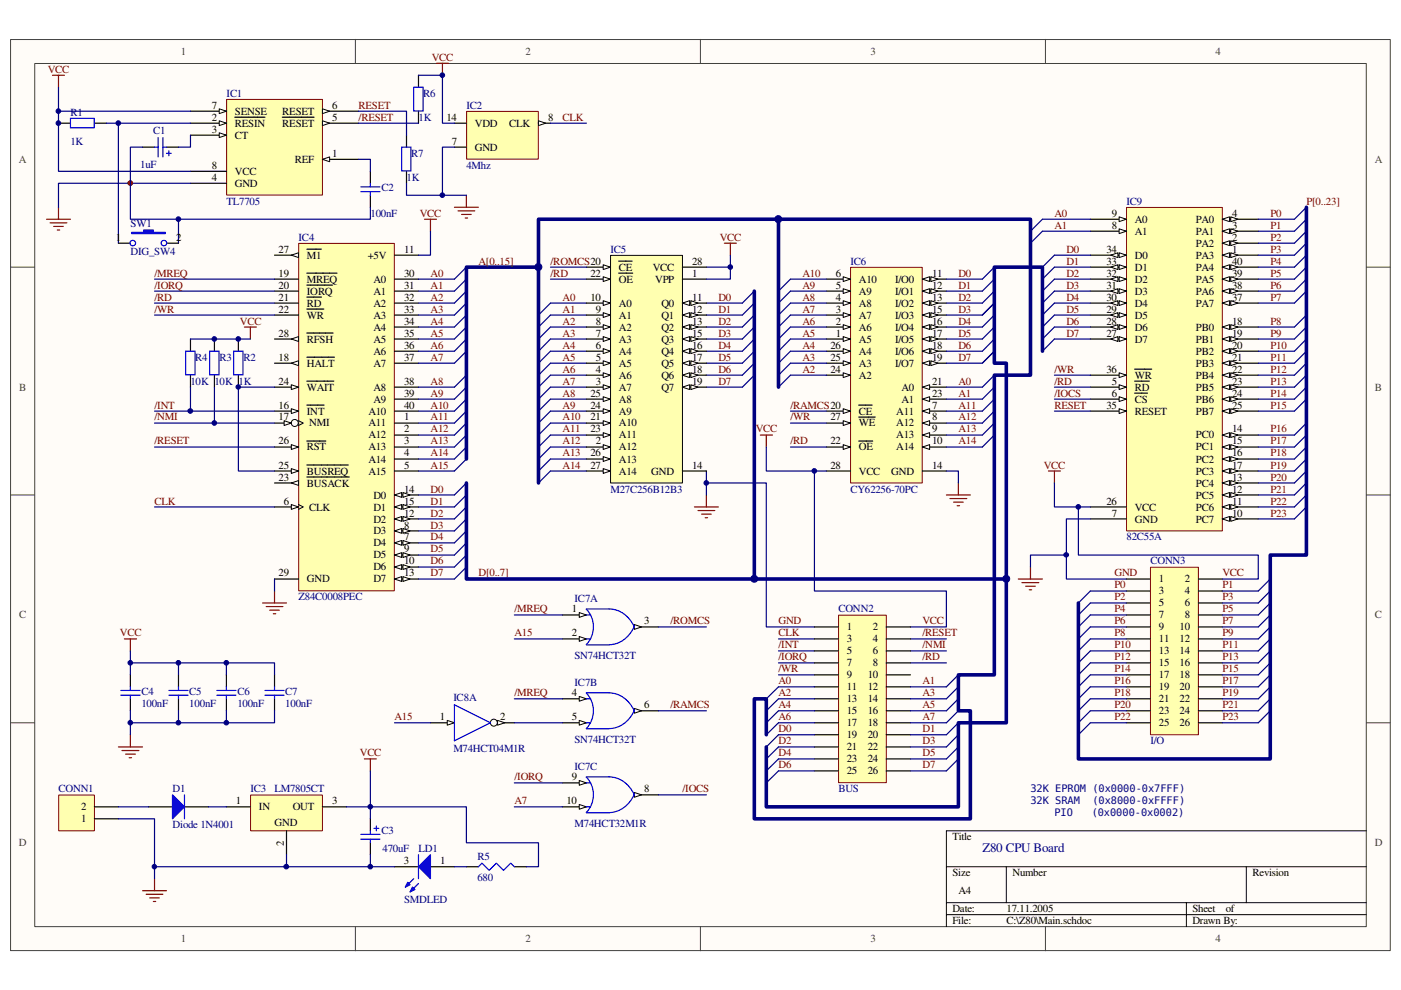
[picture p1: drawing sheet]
<svg xmlns="http://www.w3.org/2000/svg" width="297mm" height="210mm" viewBox="0 0 297 210" stroke-linecap="round" stroke-linejoin="round" font-family="sans-serif">
<defs><g id="words">
<text font-size="2.8" fill="#000080" x="208.3" y="180.6">Z80 CPU Board</text>
<g font-size="2.3" fill="#404040">
<text x="38.3" y="11.6">1</text>
<text x="111.4" y="11.6">2</text>
<text x="184.6" y="11.6">3</text>
<text x="257.7" y="11.6">4</text>
<text x="4" y="34.5">A</text>
<text x="291.5" y="34.5">A</text>
<text x="4.1" y="82.8">B</text>
<text x="291.5" y="82.8">B</text>
<text x="4.1" y="131.1">C</text>
<text x="291.5" y="131.1">C</text>
<text x="4" y="179.4">D</text>
<text x="291.5" y="179.4">D</text>
<text x="38.3" y="199.8">1</text>
<text x="111.4" y="199.8">2</text>
<text x="184.6" y="199.8">3</text>
<text x="257.7" y="199.8">4</text>
</g>
<g font-size="2.3" fill="#800000">
<text x="10.2" y="15.5">VCC</text>
<text x="91.6" y="12.9">VCC</text>
<text x="76" y="23.1">RESET</text>
<text x="76" y="25.6">/RESET</text>
<text x="119.2" y="25.6">CLK</text>
<text x="89" y="45.9">VCC</text>
<text x="223.6" y="45.9">A0</text>
<text x="269.4" y="45.9">P0</text>
<text x="277" y="43.4">P[0..23]</text>
<text x="152.6" y="51">VCC</text>
<text x="223.6" y="48.5">A1</text>
<text x="226.1" y="53.6">D0</text>
<text x="269.4" y="48.5">P1</text>
<text x="269.4" y="51">P2</text>
<text x="269.4" y="53.6">P3</text>
<text x="32.8" y="58.7">/MREQ</text>
<text x="91.3" y="58.7">A0</text>
<text x="101.5" y="56.1">A[0..15]</text>
<text x="116.7" y="58.7">/RD</text>
<text x="116.7" y="56.1">/ROMCS20</text>
<text x="170.1" y="58.7">A10</text>
<text x="203.2" y="58.7">D0</text>
<text x="226.1" y="56.1">D1</text>
<text x="226.1" y="58.7">D2</text>
<text x="269.4" y="56.1">P4</text>
<text x="269.4" y="58.7">P5</text>
<text x="32.8" y="63.8">/RD</text>
<text x="32.8" y="61.2">/IORQ</text>
<text x="91.3" y="61.2">A1</text>
<text x="91.3" y="63.8">A2</text>
<text x="119.2" y="63.8">A0</text>
<text x="152.4" y="63.8">D0</text>
<text x="170.1" y="61.2">A9</text>
<text x="170.1" y="63.8">A8</text>
<text x="203.2" y="61.2">D1</text>
<text x="203.2" y="63.8">D2</text>
<text x="226.1" y="61.2">D3</text>
<text x="226.1" y="63.8">D4</text>
<text x="269.4" y="61.2">P6</text>
<text x="269.4" y="63.8">P7</text>
<text x="32.8" y="66.3">/WR</text>
<text x="50.8" y="68.8">VCC</text>
<text x="91.3" y="66.3">A3</text>
<text x="91.3" y="68.8">A4</text>
<text x="91.3" y="71.4">A5</text>
<text x="119.2" y="71.4">A3</text>
<text x="119.2" y="66.3">A1</text>
<text x="119.2" y="68.8">A2</text>
<text x="152.4" y="66.3">D1</text>
<text x="152.4" y="68.8">D2</text>
<text x="152.4" y="71.4">D3</text>
<text x="170.1" y="66.3">A7</text>
<text x="170.1" y="68.8">A6</text>
<text x="170.1" y="71.4">A5</text>
<text x="203.2" y="66.3">D3</text>
<text x="203.2" y="68.8">D4</text>
<text x="203.2" y="71.4">D5</text>
<text x="226.1" y="66.3">D5</text>
<text x="226.1" y="68.8">D6</text>
<text x="226.1" y="71.4">D7</text>
<text x="269.4" y="68.8">P8</text>
<text x="269.4" y="71.4">P9</text>
<text x="91.3" y="76.5">A7</text>
<text x="91.3" y="73.9">A6</text>
<text x="119.2" y="76.5">A5</text>
<text x="119.2" y="73.9">A4</text>
<text x="152.4" y="73.9">D4</text>
<text x="152.4" y="76.5">D5</text>
<text x="170.1" y="73.9">A4</text>
<text x="170.1" y="76.5">A3</text>
<text x="203.2" y="73.9">D6</text>
<text x="203.2" y="76.5">D7</text>
<text x="269.4" y="73.9">P10</text>
<text x="269.4" y="76.5">P11</text>
<text x="91.3" y="81.5">A8</text>
<text x="119.2" y="81.5">A7</text>
<text x="119.2" y="79">A6</text>
<text x="152.4" y="79">D6</text>
<text x="152.4" y="81.5">D7</text>
<text x="170.1" y="79">A2</text>
<text x="203.2" y="81.5">A0</text>
<text x="223.6" y="79">/WR</text>
<text x="223.6" y="81.5">/RD</text>
<text x="269.4" y="79">P12</text>
<text x="269.4" y="81.5">P13</text>
<text x="32.8" y="86.6">/INT</text>
<text x="32.8" y="89.2">/NMI</text>
<text x="91.3" y="89.2">A11</text>
<text x="91.3" y="86.6">A10</text>
<text x="91.3" y="84.1">A9</text>
<text x="119.2" y="89.2">A10</text>
<text x="119.2" y="86.6">A9</text>
<text x="119.2" y="84.1">A8</text>
<text x="167.6" y="89.2">/WR</text>
<text x="167.6" y="86.6">/RAMCS20</text>
<text x="203.2" y="89.2">A12</text>
<text x="203.2" y="86.6">A11</text>
<text x="203.2" y="84.1">A1</text>
<text x="223.6" y="84.1">/IOCS</text>
<text x="223.6" y="86.6">RESET</text>
<text x="269.4" y="84.1">P14</text>
<text x="269.4" y="86.6">P15</text>
<text x="32.8" y="94.2">/RESET</text>
<text x="91.3" y="94.2">A13</text>
<text x="91.3" y="91.7">A12</text>
<text x="119.2" y="94.2">A12</text>
<text x="119.2" y="91.7">A11</text>
<text x="160.2" y="91.7">VCC</text>
<text x="167.6" y="94.2">/RD</text>
<text x="203.2" y="94.2">A14</text>
<text x="203.2" y="91.7">A13</text>
<text x="269.4" y="91.7">P16</text>
<text x="269.4" y="94.2">P17</text>
<text x="91.3" y="99.4">A15</text>
<text x="91.3" y="96.8">A14</text>
<text x="119.2" y="99.4">A14</text>
<text x="119.2" y="96.8">A13</text>
<text x="221.3" y="99.4">VCC</text>
<text x="269.4" y="96.8">P18</text>
<text x="269.4" y="99.4">P19</text>
<text x="269.4" y="101.9">P20</text>
<text x="32.8" y="107">CLK</text>
<text x="91.3" y="104.4">D0</text>
<text x="91.3" y="107">D1</text>
<text x="269.4" y="104.4">P21</text>
<text x="269.4" y="107">P22</text>
<text x="91.3" y="109.5">D2</text>
<text x="91.3" y="112.1">D3</text>
<text x="269.4" y="109.5">P23</text>
<text x="91.3" y="114.6">D4</text>
<text x="91.3" y="117.1">D5</text>
<text x="91.3" y="119.7">D6</text>
<text x="91.3" y="122.2">D7</text>
<text x="101.5" y="122.2">D[0..7]</text>
<text x="236.3" y="122.2">GND</text>
<text x="236.3" y="124.8">P0</text>
<text x="259.2" y="122.2">VCC</text>
<text x="259.2" y="124.8">P1</text>
<text x="109.1" y="129.8">/MREQ</text>
<text x="236.3" y="127.3">P2</text>
<text x="236.3" y="129.8">P4</text>
<text x="259.2" y="129.8">P5</text>
<text x="259.2" y="127.3">P3</text>
<text x="25.4" y="134.9">VCC</text>
<text x="109.1" y="134.9">A15</text>
<text x="142.2" y="132.4">/ROMCS</text>
<text x="165.1" y="132.4">GND</text>
<text x="165.1" y="134.9">CLK</text>
<text x="165.1" y="137.5">/INT</text>
<text x="195.6" y="134.9">/RESET</text>
<text x="195.6" y="132.4">VCC</text>
<text x="195.6" y="137.5">/NMI</text>
<text x="236.3" y="132.4">P6</text>
<text x="236.3" y="134.9">P8</text>
<text x="236.3" y="137.5">P10</text>
<text x="259.2" y="137.5">P11</text>
<text x="259.2" y="134.9">P9</text>
<text x="259.2" y="132.4">P7</text>
<text x="165.1" y="140">/IORQ</text>
<text x="165.1" y="142.6">/WR</text>
<text x="195.6" y="140">/RD</text>
<text x="236.3" y="140">P12</text>
<text x="236.3" y="142.6">P14</text>
<text x="259.2" y="142.6">P15</text>
<text x="259.2" y="140">P13</text>
<text x="109.1" y="147.7">/MREQ</text>
<text x="165.1" y="145.1">A0</text>
<text x="165.1" y="147.7">A2</text>
<text x="195.6" y="147.7">A3</text>
<text x="195.6" y="145.1">A1</text>
<text x="236.3" y="145.1">P16</text>
<text x="236.3" y="147.7">P18</text>
<text x="259.2" y="147.7">P19</text>
<text x="259.2" y="145.1">P17</text>
<text x="83.6" y="152.7">A15</text>
<text x="142.2" y="150.2">/RAMCS</text>
<text x="165.1" y="150.2">A4</text>
<text x="165.1" y="152.7">A6</text>
<text x="165.1" y="155.3">D0</text>
<text x="195.6" y="150.2">A5</text>
<text x="195.6" y="152.7">A7</text>
<text x="195.6" y="155.3">D1</text>
<text x="236.3" y="150.2">P20</text>
<text x="236.3" y="152.7">P22</text>
<text x="259.2" y="150.2">P21</text>
<text x="259.2" y="152.7">P23</text>
<text x="76.3" y="160.4">VCC</text>
<text x="165.1" y="157.8">D2</text>
<text x="165.1" y="160.4">D4</text>
<text x="195.6" y="157.8">D3</text>
<text x="195.6" y="160.4">D5</text>
<text x="109.1" y="165.4">/IORQ</text>
<text x="144.7" y="168">/IOCS</text>
<text x="165.1" y="162.9">D6</text>
<text x="195.6" y="162.9">D7</text>
<text x="109.1" y="170.5">A7</text>
</g>
<g font-size="2.3">
<text x="44.9" y="23.1">7</text>
<text x="70.4" y="23.1">6</text>
<text x="44.9" y="25.6">2</text>
<text x="44.9" y="28.2">3</text>
<text x="49.8" y="24.3">SENSE</text>
<text x="49.8" y="26.9">RESIN</text>
<text x="49.8" y="29.4">CT</text>
<text x="59.9" y="24.3">RESET</text>
<text x="59.9" y="26.9">RESET</text>
<text x="70.4" y="25.6">5</text>
<text x="94.7" y="25.6">14</text>
<text x="100.7" y="26.9">VDD</text>
<text x="107.9" y="26.9">CLK</text>
<text x="116.2" y="25.6">8</text>
<text x="44.9" y="35.8">8</text>
<text x="62.5" y="34.5">REF</text>
<text x="70.4" y="33.2">1</text>
<text x="95.8" y="30.7">7</text>
<text x="100.7" y="32">GND</text>
<text x="44.9" y="38.3">4</text>
<text x="49.8" y="37">VCC</text>
<text x="49.8" y="39.6">GND</text>
<text x="235.7" y="45.9">9</text>
<text x="240.6" y="47.2">A0</text>
<text x="253.5" y="47.2">PA0</text>
<text x="261.2" y="45.9">4</text>
<text x="24.5" y="51">1</text>
<text x="37.3" y="51">2</text>
<text x="59.1" y="53.6">27</text>
<text x="85.7" y="53.6">11</text>
<text x="234.6" y="53.6">34</text>
<text x="235.7" y="48.5">8</text>
<text x="240.6" y="49.7">A1</text>
<text x="253.5" y="49.7">PA1</text>
<text x="253.5" y="52.3">PA2</text>
<text x="261.2" y="48.5">3</text>
<text x="261.2" y="51">2</text>
<text x="261.2" y="53.6">1</text>
<text x="59.1" y="58.7">19</text>
<text x="65.1" y="59.9">MREQ</text>
<text x="65.1" y="54.8">M1</text>
<text x="78" y="54.8">+5V</text>
<text x="79.2" y="59.9">A0</text>
<text x="85.7" y="58.7">30</text>
<text x="125.2" y="58.7">22</text>
<text x="131.2" y="57.4">CE</text>
<text x="131.2" y="59.9">OE</text>
<text x="138.4" y="57.4">VCC</text>
<text x="138.9" y="59.9">VPP</text>
<text x="146.7" y="58.7">1</text>
<text x="146.7" y="56.1">28</text>
<text x="177.2" y="58.7">6</text>
<text x="182.1" y="59.9">A10</text>
<text x="189.8" y="59.9">I/O0</text>
<text x="197.6" y="58.7">11</text>
<text x="234.6" y="56.1">33</text>
<text x="234.6" y="58.7">32</text>
<text x="240.6" y="54.8">D0</text>
<text x="240.6" y="57.4">D1</text>
<text x="240.6" y="59.9">D2</text>
<text x="253.5" y="54.8">PA3</text>
<text x="253.5" y="57.4">PA4</text>
<text x="253.5" y="59.9">PA5</text>
<text x="261.2" y="56.1">40</text>
<text x="261.2" y="58.7">39</text>
<text x="59.1" y="61.2">20</text>
<text x="59.1" y="63.8">21</text>
<text x="65.1" y="62.5">IORQ</text>
<text x="65.1" y="65">RD</text>
<text x="79.2" y="65">A2</text>
<text x="79.2" y="62.5">A1</text>
<text x="85.7" y="63.8">32</text>
<text x="85.7" y="61.2">31</text>
<text x="125.2" y="63.8">10</text>
<text x="131.2" y="65">A0</text>
<text x="140.2" y="65">Q0</text>
<text x="146.7" y="63.8">11</text>
<text x="177.2" y="63.8">4</text>
<text x="177.2" y="61.2">5</text>
<text x="182.1" y="65">A8</text>
<text x="182.1" y="62.5">A9</text>
<text x="189.8" y="62.5">I/O1</text>
<text x="189.8" y="65">I/O2</text>
<text x="197.6" y="61.2">12</text>
<text x="197.6" y="63.8">13</text>
<text x="234.6" y="61.2">31</text>
<text x="234.6" y="63.8">30</text>
<text x="240.6" y="62.5">D3</text>
<text x="240.6" y="65">D4</text>
<text x="253.5" y="62.5">PA6</text>
<text x="253.5" y="65">PA7</text>
<text x="261.2" y="61.2">38</text>
<text x="261.2" y="63.8">37</text>
<text x="59.1" y="71.4">28</text>
<text x="59.1" y="66.3">22</text>
<text x="65.1" y="67.6">WR</text>
<text x="79.2" y="70.1">A4</text>
<text x="79.2" y="67.6">A3</text>
<text x="85.7" y="71.4">35</text>
<text x="85.7" y="68.8">34</text>
<text x="85.7" y="66.3">33</text>
<text x="126.3" y="71.4">7</text>
<text x="126.3" y="68.8">8</text>
<text x="126.3" y="66.3">9</text>
<text x="131.2" y="70.1">A2</text>
<text x="131.2" y="67.6">A1</text>
<text x="140.2" y="67.6">Q1</text>
<text x="140.2" y="70.1">Q2</text>
<text x="146.7" y="66.3">12</text>
<text x="146.7" y="68.8">13</text>
<text x="146.7" y="71.4">15</text>
<text x="177.2" y="71.4">1</text>
<text x="177.2" y="68.8">2</text>
<text x="177.2" y="66.3">3</text>
<text x="182.1" y="70.1">A6</text>
<text x="182.1" y="67.6">A7</text>
<text x="189.8" y="67.6">I/O3</text>
<text x="189.8" y="70.1">I/O4</text>
<text x="197.6" y="66.3">15</text>
<text x="197.6" y="68.8">16</text>
<text x="197.6" y="71.4">17</text>
<text x="234.6" y="66.3">29</text>
<text x="234.6" y="68.8">28</text>
<text x="234.6" y="71.4">27</text>
<text x="240.6" y="67.6">D5</text>
<text x="240.6" y="70.1">D6</text>
<text x="253.6" y="70.1">PB0</text>
<text x="261.2" y="68.8">18</text>
<text x="261.2" y="71.4">19</text>
<text x="59.1" y="76.5">18</text>
<text x="65.1" y="77.7">HALT</text>
<text x="65.1" y="72.6">RFSH</text>
<text x="79.2" y="77.7">A7</text>
<text x="79.2" y="75.2">A6</text>
<text x="79.2" y="72.6">A5</text>
<text x="85.7" y="76.5">37</text>
<text x="85.7" y="73.9">36</text>
<text x="126.3" y="76.5">5</text>
<text x="126.3" y="73.9">6</text>
<text x="131.2" y="77.7">A5</text>
<text x="131.2" y="75.2">A4</text>
<text x="131.2" y="72.6">A3</text>
<text x="140.2" y="72.6">Q3</text>
<text x="140.2" y="75.2">Q4</text>
<text x="140.2" y="77.7">Q5</text>
<text x="146.7" y="73.9">16</text>
<text x="146.7" y="76.5">17</text>
<text x="176.1" y="76.5">25</text>
<text x="176.1" y="73.9">26</text>
<text x="182.1" y="72.6">A5</text>
<text x="182.1" y="77.7">A3</text>
<text x="182.1" y="75.2">A4</text>
<text x="189.8" y="72.6">I/O5</text>
<text x="189.8" y="75.2">I/O6</text>
<text x="189.8" y="77.7">I/O7</text>
<text x="197.6" y="73.9">18</text>
<text x="197.6" y="76.5">19</text>
<text x="240.6" y="72.6">D7</text>
<text x="253.6" y="72.6">PB1</text>
<text x="253.6" y="75.2">PB2</text>
<text x="253.6" y="77.7">PB3</text>
<text x="261.2" y="73.9">20</text>
<text x="261.2" y="76.5">21</text>
<text x="59.1" y="81.5">24</text>
<text x="65.1" y="82.8">WAIT</text>
<text x="79.2" y="82.8">A8</text>
<text x="85.7" y="81.5">38</text>
<text x="126.3" y="81.5">3</text>
<text x="126.3" y="79">4</text>
<text x="131.2" y="82.8">A7</text>
<text x="131.2" y="80.3">A6</text>
<text x="140.2" y="80.3">Q6</text>
<text x="140.2" y="82.8">Q7</text>
<text x="146.7" y="79">18</text>
<text x="146.7" y="81.5">19</text>
<text x="176.1" y="79">24</text>
<text x="182.1" y="80.3">A2</text>
<text x="191.1" y="82.8">A0</text>
<text x="197.6" y="81.5">21</text>
<text x="234.6" y="79">36</text>
<text x="235.7" y="81.5">5</text>
<text x="240.6" y="80.3">WR</text>
<text x="240.6" y="82.8">RD</text>
<text x="253.6" y="80.3">PB4</text>
<text x="253.6" y="82.8">PB5</text>
<text x="261.2" y="79">22</text>
<text x="261.2" y="81.5">23</text>
<text x="59.1" y="89.2">17</text>
<text x="59.1" y="86.6">16</text>
<text x="65.1" y="87.9">INT</text>
<text x="78.1" y="87.9">A10</text>
<text x="79.2" y="85.3">A9</text>
<text x="85.7" y="84.1">39</text>
<text x="85.7" y="89.2">1</text>
<text x="85.7" y="86.6">40</text>
<text x="125.2" y="89.2">21</text>
<text x="125.2" y="86.6">24</text>
<text x="125.2" y="84.1">25</text>
<text x="131.2" y="87.9">A9</text>
<text x="131.2" y="85.3">A8</text>
<text x="176.1" y="89.2">27</text>
<text x="182.1" y="87.9">CE</text>
<text x="190" y="87.9">A11</text>
<text x="191.1" y="85.3">A1</text>
<text x="197.6" y="86.6">7</text>
<text x="197.6" y="89.2">8</text>
<text x="197.6" y="84.1">23</text>
<text x="234.6" y="86.6">35</text>
<text x="235.7" y="84.1">6</text>
<text x="240.6" y="85.3">CS</text>
<text x="240.6" y="87.9">RESET</text>
<text x="253.6" y="85.3">PB6</text>
<text x="253.6" y="87.9">PB7</text>
<text x="261.2" y="84.1">24</text>
<text x="261.2" y="86.6">25</text>
<text x="59.1" y="94.2">26</text>
<text x="65.1" y="95.5">RST</text>
<text x="65.6" y="90.4">NMI</text>
<text x="78.1" y="90.4">A11</text>
<text x="78.1" y="93">A12</text>
<text x="78.1" y="95.5">A13</text>
<text x="85.7" y="91.7">2</text>
<text x="85.7" y="94.2">3</text>
<text x="125.2" y="91.7">23</text>
<text x="126.3" y="94.2">2</text>
<text x="131.2" y="95.5">A12</text>
<text x="131.2" y="90.4">A10</text>
<text x="131.2" y="93">A11</text>
<text x="176.1" y="94.2">22</text>
<text x="182.1" y="95.5">OE</text>
<text x="182.1" y="90.4">WE</text>
<text x="190" y="90.4">A12</text>
<text x="190" y="93">A13</text>
<text x="190" y="95.5">A14</text>
<text x="197.6" y="91.7">9</text>
<text x="197.6" y="94.2">10</text>
<text x="253.6" y="93">PC0</text>
<text x="253.6" y="95.5">PC1</text>
<text x="261.2" y="91.7">14</text>
<text x="261.2" y="94.2">15</text>
<text x="59.1" y="99.4">25</text>
<text x="59.1" y="101.9">23</text>
<text x="65.1" y="100.6">BUSREQ</text>
<text x="78.1" y="98.1">A14</text>
<text x="78.1" y="100.6">A15</text>
<text x="85.7" y="96.8">4</text>
<text x="85.7" y="99.4">5</text>
<text x="125.2" y="96.8">26</text>
<text x="125.2" y="99.4">27</text>
<text x="131.2" y="98.1">A13</text>
<text x="131.2" y="100.6">A14</text>
<text x="138.1" y="100.6">GND</text>
<text x="146.7" y="99.4">14</text>
<text x="176.1" y="99.4">28</text>
<text x="182.1" y="100.6">VCC</text>
<text x="189" y="100.6">GND</text>
<text x="197.6" y="99.4">14</text>
<text x="253.6" y="98.1">PC2</text>
<text x="253.6" y="100.6">PC3</text>
<text x="261.2" y="96.8">16</text>
<text x="261.2" y="99.4">17</text>
<text x="261.2" y="101.9">13</text>
<text x="60.2" y="107">6</text>
<text x="65.1" y="103.2">BUSACK</text>
<text x="79.2" y="105.7">D0</text>
<text x="85.7" y="104.4">14</text>
<text x="85.7" y="107">15</text>
<text x="234.6" y="107">26</text>
<text x="253.6" y="103.2">PC4</text>
<text x="253.6" y="105.7">PC5</text>
<text x="261.2" y="104.4">12</text>
<text x="261.2" y="107">11</text>
<text x="65.6" y="108.2">CLK</text>
<text x="79.2" y="113.3">D3</text>
<text x="79.2" y="110.8">D2</text>
<text x="79.2" y="108.2">D1</text>
<text x="85.7" y="112.1">8</text>
<text x="85.7" y="109.5">12</text>
<text x="235.7" y="109.5">7</text>
<text x="240.6" y="108.2">VCC</text>
<text x="240.6" y="110.8">GND</text>
<text x="253.6" y="108.2">PC6</text>
<text x="253.6" y="110.8">PC7</text>
<text x="261.2" y="109.5">10</text>
<text x="79.2" y="115.9">D4</text>
<text x="79.2" y="118.4">D5</text>
<text x="85.7" y="114.6">7</text>
<text x="85.7" y="117.1">9</text>
<text x="85.7" y="119.7">10</text>
<text x="59.1" y="122.2">29</text>
<text x="65.1" y="123.5">GND</text>
<text x="79.2" y="120.9">D6</text>
<text x="79.2" y="123.5">D7</text>
<text x="85.7" y="122.2">13</text>
<text x="245.7" y="123.5">1</text>
<text x="251.2" y="123.5">2</text>
<text x="121.2" y="129.8">1</text>
<text x="245.7" y="126">3</text>
<text x="245.7" y="128.6">5</text>
<text x="245.7" y="131.1">7</text>
<text x="251.2" y="126">4</text>
<text x="251.2" y="128.6">6</text>
<text x="251.2" y="131.1">8</text>
<text x="121.2" y="134.9">2</text>
<text x="136.6" y="132.4">3</text>
<text x="179.6" y="133.6">1</text>
<text x="179.6" y="136.2">3</text>
<text x="185.1" y="133.6">2</text>
<text x="185.1" y="136.2">4</text>
<text x="245.7" y="133.6">9</text>
<text x="245.7" y="136.2">11</text>
<text x="250.1" y="133.6">10</text>
<text x="250.1" y="136.2">12</text>
<text x="179.6" y="138.7">5</text>
<text x="179.6" y="141.3">7</text>
<text x="179.6" y="143.8">9</text>
<text x="184" y="143.8">10</text>
<text x="185.1" y="138.7">6</text>
<text x="185.1" y="141.3">8</text>
<text x="245.7" y="138.7">13</text>
<text x="245.7" y="141.3">15</text>
<text x="245.7" y="143.8">17</text>
<text x="250.1" y="138.7">14</text>
<text x="250.1" y="141.3">16</text>
<text x="250.1" y="143.8">18</text>
<text x="121.2" y="147.7">4</text>
<text x="179.6" y="146.4">11</text>
<text x="179.6" y="148.9">13</text>
<text x="184" y="146.4">12</text>
<text x="184" y="148.9">14</text>
<text x="245.7" y="146.4">19</text>
<text x="245.7" y="148.9">21</text>
<text x="250.1" y="146.4">20</text>
<text x="250.1" y="148.9">22</text>
<text x="93.3" y="152.7">1</text>
<text x="106" y="152.7">2</text>
<text x="121.2" y="152.7">5</text>
<text x="136.6" y="150.2">6</text>
<text x="179.6" y="151.5">15</text>
<text x="179.6" y="154">17</text>
<text x="184" y="151.5">16</text>
<text x="184" y="154">18</text>
<text x="245.7" y="151.5">23</text>
<text x="245.7" y="154">25</text>
<text x="250.1" y="151.5">24</text>
<text x="250.1" y="154">26</text>
<text x="179.6" y="156.5">19</text>
<text x="179.6" y="159.1">21</text>
<text x="179.6" y="161.6">23</text>
<text x="184" y="156.5">20</text>
<text x="184" y="159.1">22</text>
<text x="184" y="161.6">24</text>
<text x="121.2" y="165.4">9</text>
<text x="136.6" y="168">8</text>
<text x="179.6" y="164.2">25</text>
<text x="184" y="164.2">26</text>
<text x="17.2" y="171.8">2</text>
<text x="50" y="170.5">1</text>
<text x="54.9" y="171.8">IN</text>
<text x="62.1" y="171.8">OUT</text>
<text x="70.4" y="170.5">3</text>
<text x="120.1" y="170.5">10</text>
<text x="17.2" y="174.3">1</text>
<text x="58.2" y="175.1">GND</text>
<text x="60.2" y="179.4" transform="rotate(-90 60.2 179.4)">2</text>
<text x="201.9" y="178.1">Title</text>
<text x="85.6" y="183.3">3</text>
<text x="93.3" y="183.3">1</text>
<text x="201.9" y="185.8">Size</text>
<text x="214.7" y="185.8">Number</text>
<text x="265.6" y="185.8">Revision</text>
<text x="203.2" y="189.6">A4</text>
<text x="201.9" y="193.4">Date:</text>
<text x="201.9" y="196">File:</text>
<text x="213.4" y="193.4">17.11.2005</text>
<text x="213.4" y="196">C:\Z80\Main.schdoc</text>
<text x="252.8" y="193.4">Sheet</text>
<text x="252.8" y="196">Drawn By:</text>
<text x="259.9" y="193.4">of</text>
</g>
<g font-size="2.3" fill="#000080">
<text x="48" y="20.5">IC1</text>
<text x="89.7" y="20.5">R6</text>
<text x="98.9" y="23.1">IC2</text>
<text x="15" y="24.6">R1</text>
<text x="32.5" y="28.4">C1</text>
<text x="88.7" y="25.6">1K</text>
<text x="15" y="30.7">1K</text>
<text x="29.7" y="35.5">1uF</text>
<text x="87.2" y="33.2">R7</text>
<text x="98.9" y="35.8">4Mhz</text>
<text x="80.9" y="40.6">C2</text>
<text x="86.2" y="38.3">1K</text>
<text x="48" y="43.4">TL7705</text>
<text x="78.6" y="45.9">100nF</text>
<text x="238.8" y="43.4">IC9</text>
<text x="27.7" y="48.2">SW1</text>
<text x="63.3" y="51">IC4</text>
<text x="129.5" y="53.6">IC5</text>
<text x="27.7" y="54.1">DIG_SW4</text>
<text x="180.3" y="56.1">IC6</text>
<text x="41.4" y="76.5">R4</text>
<text x="46.5" y="76.5">R3</text>
<text x="51.6" y="76.5">R2</text>
<text x="40.4" y="81.5">10K</text>
<text x="45.5" y="81.5">10K</text>
<text x="50.6" y="81.5">1K</text>
<text x="129.5" y="104.4">M27C256B12B3</text>
<text x="180.3" y="104.4">CY62256-70PC</text>
<text x="238.8" y="114.6">82C55A</text>
<text x="243.9" y="119.7">CONN3</text>
<text x="63.3" y="127.3">Z84C0008PEC</text>
<text x="121.8" y="127.6">IC7A</text>
<text x="177.8" y="129.8">CONN2</text>
<text x="121.8" y="139.8">SN74HCT32T</text>
<text x="30" y="147.4">C4</text>
<text x="30" y="149.9">100nF</text>
<text x="40.1" y="147.4">C5</text>
<text x="40.1" y="149.9">100nF</text>
<text x="50.3" y="147.4">C6</text>
<text x="50.3" y="149.9">100nF</text>
<text x="60.5" y="147.4">C7</text>
<text x="60.5" y="149.9">100nF</text>
<text x="96.1" y="148.7">IC8A</text>
<text x="121.8" y="145.4">IC7B</text>
<text x="96.1" y="159.3">M74HCT04M1R</text>
<text x="121.8" y="157.6">SN74HCT32T</text>
<text x="243.9" y="157.8">I/O</text>
<text x="12.4" y="168">CONN1</text>
<text x="36.6" y="168">D1</text>
<text x="53.1" y="168">IC3</text>
<text x="58.2" y="168">LM7805CT</text>
<text x="121.8" y="163.2">IC7C</text>
<text x="177.8" y="168">BUS</text>
<text x="36.6" y="175.6">Diode 1N4001</text>
<text x="80.9" y="176.9">C3</text>
<text x="121.8" y="175.3">M74HCT32M1R</text>
<text x="81.1" y="180.7">470uF</text>
<text x="88.7" y="180.7">LD1</text>
<text x="101.2" y="182.2">R5</text>
<text x="85.7" y="191.4">SMDLED</text>
<text x="101.2" y="186.8">680</text>
</g>
<g font-size="2.2" fill="#000080">
<text x="218.5" y="168">32K EPROM (0x0000-0x7FFF)</text>
<text x="218.5" y="170.6">32K SRAM</text>
<text x="223.6" y="173.1">PIO</text>
<text x="231.5" y="173.1">(0x0000-0x0002)</text>
<text x="231.6" y="170.6">(0x8000-0xFFFF)</text>
</g>
</g></defs>
<path d="M2.3 8.4h292.5v193.1h-292.5z" fill="#fffcf8"/>
<path d="M2.2 8.4h292.6v193.1h-292.6z" fill="none" stroke="#404040" stroke-width=".21"/>
<path d="M7.4 13.5h282.3v183h-282.3z" fill="#fffcf8"/>
<g fill="none" stroke="#404040" stroke-width=".21">
<path d="M7.4 13.5h282.3v183h-282.3zM75.3 8.3v5.1M148.5 8.3v5.1M221.7 8.3v5.1M2.2 56.6h5.1M289.7 56.6h5.1M2.2 104.9h5.1M289.7 104.9h5.1M2.2 153.2h5.1M289.7 153.2h5.1M75.3 196.5v5.1M148.5 196.5v5.1"/>
<path d="M221.7 196.5v5.1"/>
</g>
<path d="M289.7 176.1h-89v20.4M200.7 183.8h89M200.7 191.4h89M200.7 193.9h89M213.4 183.8v7.6M251.5 191.4v5.1M264.2 183.8v7.6" fill="none" stroke="#000" stroke-width=".21"/>
<circle cx="27.6" cy="38.8" r=".47" fill="#000080"/>
<circle cx="27.6" cy="38.8" r=".47" fill="none" stroke="#000080" stroke-width=".21"/>
<path d="M63.4 51.6h20.2v73.7h-20.2z" fill="#ffffb0"/>
<path d="M63.3 51.6h20.3v73.7h-20.3z" fill="none" stroke="#800000" stroke-width=".21"/>
<path d="M83.6 89.7h5.1M83.6 115.1h5.1" fill="none" stroke="#000" stroke-width=".25"/>
<path d="M83.6 115.1l1.6-.5v1z" fill="#fffcf8"/>
<path d="M83.6 115.1l1.6-.5v1z" fill="none" stroke="#000" stroke-width=".21"/>
<path d="M85.4 114.6l1.5 .5-1.5 .5z" fill="#fffcf8"/>
<path d="M85.4 114.6l1.5 .5-1.5 .5z" fill="none" stroke="#000" stroke-width=".21"/>
<path d="M83.6 112.6h5.1" fill="none" stroke="#000" stroke-width=".25"/>
<path d="M83.6 112.6l1.6-.5v1z" fill="#fffcf8"/>
<path d="M83.6 112.6l1.6-.5v1z" fill="none" stroke="#000" stroke-width=".21"/>
<path d="M85.4 112.1l1.5 .5-1.5 .5z" fill="#fffcf8"/>
<path d="M85.4 112.1l1.5 .5-1.5 .5z" fill="none" stroke="#000" stroke-width=".21"/>
<path d="M83.6 84.6h5.1M83.6 117.7h5.1" fill="none" stroke="#000" stroke-width=".25"/>
<path d="M83.6 117.7l1.6-.5v1z" fill="#fffcf8"/>
<path d="M83.6 117.7l1.6-.5v1z" fill="none" stroke="#000" stroke-width=".21"/>
<path d="M85.4 117.2l1.5 .5-1.5 .5z" fill="#fffcf8"/>
<path d="M85.4 117.2l1.5 .5-1.5 .5z" fill="none" stroke="#000" stroke-width=".21"/>
<path d="M83.6 82.1h5.1M83.6 120.2h5.1" fill="none" stroke="#000" stroke-width=".25"/>
<path d="M83.6 120.2l1.6-.5v1z" fill="#fffcf8"/>
<path d="M83.6 120.2l1.6-.5v1z" fill="none" stroke="#000" stroke-width=".21"/>
<path d="M85.4 119.7l1.5 .5-1.5 .5z" fill="#fffcf8"/>
<path d="M85.4 119.7l1.5 .5-1.5 .5z" fill="none" stroke="#000" stroke-width=".21"/>
<path d="M83.6 54.1h5.1M83.6 77h5.1M83.6 74.5h5.1M83.6 110h5.1" fill="none" stroke="#000" stroke-width=".25"/>
<path d="M83.6 110l1.6-.5v1z" fill="#fffcf8"/>
<path d="M83.6 110l1.6-.5v1z" fill="none" stroke="#000" stroke-width=".21"/>
<path d="M85.4 109.5l1.5 .5-1.5 .5z" fill="#fffcf8"/>
<path d="M85.4 109.5l1.5 .5-1.5 .5z" fill="none" stroke="#000" stroke-width=".21"/>
<path d="M83.6 71.9h5.1M83.6 69.3h5.1M83.6 122.8h5.1" fill="none" stroke="#000" stroke-width=".25"/>
<path d="M83.6 122.8l1.6-.5v1z" fill="#fffcf8"/>
<path d="M83.6 122.8l1.6-.5v1z" fill="none" stroke="#000" stroke-width=".21"/>
<path d="M85.4 122.3l1.5 .5-1.5 .5z" fill="#fffcf8"/>
<path d="M85.4 122.3l1.5 .5-1.5 .5z" fill="none" stroke="#000" stroke-width=".21"/>
<path d="M83.6 66.8h5.1M83.6 104.9h5.1" fill="none" stroke="#000" stroke-width=".25"/>
<path d="M83.6 104.9l1.6-.5v1.1z" fill="#fffcf8"/>
<path d="M83.6 104.9l1.6-.5v1.1z" fill="none" stroke="#000" stroke-width=".21"/>
<path d="M85.4 104.4l1.5 .5-1.5 .6z" fill="#fffcf8"/>
<path d="M85.4 104.4l1.5 .5-1.5 .6z" fill="none" stroke="#000" stroke-width=".21"/>
<path d="M83.6 64.3h5.1M83.6 107.5h5.1" fill="none" stroke="#000" stroke-width=".25"/>
<path d="M83.6 107.5l1.6-.5v1z" fill="#fffcf8"/>
<path d="M83.6 107.5l1.6-.5v1z" fill="none" stroke="#000" stroke-width=".21"/>
<path d="M85.4 107l1.5 .5-1.5 .5z" fill="#fffcf8"/>
<path d="M85.4 107l1.5 .5-1.5 .5z" fill="none" stroke="#000" stroke-width=".21"/>
<path d="M83.6 61.7h5.1M58.2 87.2h5.1" fill="none" stroke="#000" stroke-width=".25"/>
<path d="M61.8 86.7l1.5 .5-1.5 .5z" fill="#fffcf8"/>
<path d="M61.8 86.7l1.5 .5-1.5 .5zM63.3 89.2l1 .5-1 .5" fill="none" stroke="#000" stroke-width=".21"/>
<path d="M83.6 59.2h5.1M58.2 89.7h5.1M65.1 85.9h3.6" fill="none" stroke="#000" stroke-width=".25"/>
<circle cx="62.5" cy="89.7" r=".75" fill="#fffcf8"/>
<circle cx="62.5" cy="89.7" r=".75" fill="none" stroke="#000" stroke-width=".21"/>
<path d="M60.2 89.2l1.6 .5-1.6 .5z" fill="#fffcf8"/>
<path d="M60.2 89.2l1.6 .5-1.6 .5z" fill="none" stroke="#000" stroke-width=".21"/>
<path d="M58.2 77h5.1" fill="none" stroke="#000" stroke-width=".25"/>
<path d="M61.8 77l1.5-.5v1z" fill="#fffcf8"/>
<path d="M61.8 77l1.5-.5v1z" fill="none" stroke="#000" stroke-width=".21"/>
<path d="M58.2 59.2h5.1M65.1 57.9h6.4M58.2 71.9h5.1M65.1 75.7h5.8M58.2 122.8h5.1" fill="none" stroke="#000" stroke-width=".25"/>
<path d="M61.8 71.9l1.5-.5v1z" fill="#fffcf8"/>
<path d="M61.8 71.9l1.5-.5v1z" fill="none" stroke="#000" stroke-width=".21"/>
<path d="M58.2 54.1h5.1M58.2 61.7h5.1M65.1 70.6h5.5M65.1 60.5h5.4" fill="none" stroke="#000" stroke-width=".25"/>
<path d="M61.8 54.1l1.5-.5v1z" fill="#fffcf8"/>
<path d="M61.8 54.1l1.5-.5v1z" fill="none" stroke="#000" stroke-width=".21"/>
<path d="M65.1 52.8h3M58.2 94.8h5.1" fill="none" stroke="#000" stroke-width=".25"/>
<path d="M61.8 94.3l1.5 .5-1.5 .5z" fill="#fffcf8"/>
<path d="M61.8 94.3l1.5 .5-1.5 .5z" fill="none" stroke="#000" stroke-width=".21"/>
<path d="M58.2 99.9h5.1M65.1 93.5h4M83.6 97.3h5.1" fill="none" stroke="#000" stroke-width=".25"/>
<path d="M61.8 99.4l1.5 .5-1.5 .5z" fill="#fffcf8"/>
<path d="M61.8 99.4l1.5 .5-1.5 .5z" fill="none" stroke="#000" stroke-width=".21"/>
<path d="M58.2 82.1h5.1M65.1 98.6h8.7M83.6 99.9h5.1" fill="none" stroke="#000" stroke-width=".25"/>
<path d="M61.8 81.6l1.5 .5-1.5 .5z" fill="#fffcf8"/>
<path d="M61.8 81.6l1.5 .5-1.5 .5z" fill="none" stroke="#000" stroke-width=".21"/>
<path d="M65.1 80.8h5.7M58.2 102.4h5.1" fill="none" stroke="#000" stroke-width=".25"/>
<path d="M61.8 102.4l1.5-.5v1z" fill="#fffcf8"/>
<path d="M61.8 102.4l1.5-.5v1zM63.3 107l1 .5-1 .5" fill="none" stroke="#000" stroke-width=".21"/>
<path d="M58.2 66.8h5.1M65.1 65.5h3.6M83.6 87.2h5.1M83.6 92.2h5.1M83.6 94.8h5.1M58.2 107.5h5.1M65.1 101.1h8.9" fill="none" stroke="#000" stroke-width=".25"/>
<path d="M61.8 107l1.5 .5-1.5 .5z" fill="#fffcf8"/>
<path d="M61.8 107l1.5 .5-1.5 .5z" fill="none" stroke="#000" stroke-width=".21"/>
<path d="M40.4 71.9v2.6M40.4 79.5v2.6M45.5 71.9v2.6M45.5 79.5v2.6M50.5 71.9v2.6M50.5 79.5v2.6M58.2 64.3h5.1M65.1 63h3.1" fill="none" stroke="#000" stroke-width=".25"/>
<g fill="none" stroke="#800000" stroke-width=".25">
<path d="M90 46.5h2.5M91.3 46.5v2.5M153.6 51.6h2.5M154.9 51.6v2.5M51.8 69.3h2.6M53.1 69.3v2.6M147.2 107.5h5.1M148 108.2h3.5M148.8 109h2M149.5 109.8h.5M149.8 104.9v2.6M55.7 127.8h5"/>
<path d="M56.4 128.6h3.6M57.2 129.4h2M58 130.1h.5M58.2 125.3v2.5"/>
</g>
<g fill="none" stroke="#000080" stroke-width=".25">
<path d="M32.8 59.2h25.4M91.3 49v5.1h-2.6M98.9 59.2l-2.6 2.5h-7.6M98.9 56.6l-2.6 2.6h-7.6M154.9 54.1v2.5h-5.1M32.8 61.7h25.4M32.8 64.3h25.4M32.8 66.8h25.4M40.4 71.9h12.7M98.9 79.5l-2.6 2.6h-7.6M98.9 74.5l-2.6 2.5h-7.6M98.9 71.9l-2.6 2.6h-7.6"/>
<path d="M98.9 69.3l-2.6 2.6h-7.6M98.9 66.8l-2.6 2.5h-7.6M98.9 61.7l-2.6 2.6h-7.6M98.9 64.3l-2.6 2.5h-7.6M124.3 79.5h-7.6l-2.5 2.6M124.3 74.5h-7.6l-2.5 2.5M124.3 77h-7.6l-2.5 2.5M124.3 69.3h-7.6l-2.5 2.6M124.3 66.8h-7.6l-2.5 2.5M124.3 64.3h-7.6l-2.5 2.5M124.3 71.9h-7.6l-2.5 2.6M159.9 61.7l-2.5 2.6h-7.6"/>
<path d="M159.9 64.3l-2.5 2.5h-7.6M159.9 66.8l-2.5 2.5h-7.6M159.9 69.3l-2.5 2.6h-7.6M159.9 71.9l-2.5 2.6h-7.6M159.9 74.5l-2.5 2.5h-7.6M159.9 79.5l-2.5 2.6h-7.6M159.9 77l-2.5 2.5h-7.6M32.8 94.8h25.4M58.2 82.1h-7.7v17.8h7.7M98.9 92.2l-2.6 2.6h-7.6M98.9 97.3l-2.6 2.6h-7.6M98.9 94.8l-2.6 2.5h-7.6"/>
<path d="M98.9 89.7l-2.6 2.5h-7.6M98.9 87.2l-2.6 2.5h-7.6M98.9 84.6l-2.6 2.6h-7.6M98.9 82.1l-2.6 2.5h-7.6M124.3 94.8h-7.6l-2.5 2.5M124.3 82.1h-7.6l-2.5 2.5M124.3 84.6h-7.6l-2.5 2.6M124.3 87.2h-7.6l-2.5 2.5M124.3 89.7h-7.6l-2.5 2.5M124.3 92.2h-7.6l-2.5 2.6M124.3 97.3h-7.6l-2.5 2.6M124.3 99.9h-7.6l-2.5 2.5"/>
<path d="M149.8 99.9v5M32.8 107.5h25.4M98.9 102.4l-2.6 2.5h-7.6M98.9 104.9l-2.6 2.6h-7.6M98.9 107.5l-2.6 2.5h-7.6M98.9 110l-2.6 2.6h-7.6M98.9 112.6l-2.6 2.5h-7.6M98.9 115.1l-2.6 2.6h-7.6M98.9 117.7l-2.6 2.5h-7.6M58.2 122.8v2.5M98.9 120.2l-2.6 2.6h-7.6"/>
</g>
<path d="M98.9 97.3v-40.7h15.3v45.8" fill="none" stroke="#000080" stroke-width=".76"/>
<path d="M39.4 74.5h2v5h-2zM44.4 74.5h2v5h-2zM49.5 74.5h2v5h-2z" fill="none" stroke="#00f" stroke-width=".25"/>
<path d="M48.1 21.1h20.3v20.3h-20.3z" fill="#ffffb0"/>
<path d="M48 21.1h20.4v20.3h-20.4z" fill="none" stroke="#800000" stroke-width=".21"/>
<path d="M40.4 23.6h7.6" fill="none" stroke="#000" stroke-width=".25"/>
<path d="M46.5 23.1l1.5 .5-1.5 .5z" fill="#fffcf8"/>
<path d="M46.5 23.1l1.5 .5-1.5 .5z" fill="none" stroke="#000" stroke-width=".21"/>
<path d="M40.4 26.1h7.6" fill="none" stroke="#000" stroke-width=".25"/>
<path d="M46.5 25.6l1.5 .5-1.5 .5z" fill="#fffcf8"/>
<path d="M46.5 25.6l1.5 .5-1.5 .5z" fill="none" stroke="#000" stroke-width=".21"/>
<path d="M40.4 28.7h7.6M49.8 24.8h6.4" fill="none" stroke="#000" stroke-width=".25"/>
<path d="M46.5 28.2l1.5 .5-1.5 .5z" fill="#fffcf8"/>
<path d="M46.5 28.2l1.5 .5-1.5 .5z" fill="none" stroke="#000" stroke-width=".21"/>
<path d="M68.4 23.6h7.6" fill="none" stroke="#000" stroke-width=".25"/>
<path d="M68.4 23.1l1.5 .5-1.5 .5z" fill="#fffcf8"/>
<path d="M68.4 23.1l1.5 .5-1.5 .5z" fill="none" stroke="#000" stroke-width=".21"/>
<path d="M68.4 26.1h7.6" fill="none" stroke="#000" stroke-width=".25"/>
<path d="M68.4 25.6l1.5 .5-1.5 .5z" fill="#fffcf8"/>
<path d="M68.4 25.6l1.5 .5-1.5 .5z" fill="none" stroke="#000" stroke-width=".21"/>
<path d="M59.9 24.8h6.7M68.4 33.8h7.6" fill="none" stroke="#000" stroke-width=".25"/>
<path d="M68.4 33.8l1.5-.5v1z" fill="#fffcf8"/>
<path d="M68.4 33.8l1.5-.5v1z" fill="none" stroke="#000" stroke-width=".21"/>
<path d="M30.2 31.2h2.6M35.3 31.2h2.5M40.4 36.3h7.6M40.4 38.9h7.6M78.5 36.3v2.6M78.5 41.4v2.5" fill="none" stroke="#000" stroke-width=".25"/>
<path d="M11.1 16h2.6M12.4 16v2.5M9.9 46.5h5M10.6 47.2h3.6M11.4 48h2M12.1 48.8h.6M12.4 43.9v2.6" fill="none" stroke="#800000" stroke-width=".25"/>
<path d="M12.4 18.5v5.1M40.4 38.9h-28v5M40.4 23.6h-28v12.7h28" fill="none" stroke="#000080" stroke-width=".25"/>
<path d="M32.8 31.2h.7M33.5 29.2v4.1M34.5 29.2v4.1M34.5 31.2h.8M35.3 32.5h1M35.8 32v1M76.5 39.6h4.1M78.5 38.9v.7M76.5 40.6h4.1M78.5 40.6v.8" fill="none" stroke="#00f" stroke-width=".25"/>
<circle cx="27.6" cy="38.8" r=".47" fill="#800000"/>
<circle cx="27.6" cy="38.8" r=".47" fill="none" stroke="#800000" stroke-width=".21"/>
<path d="M30.2 31.2h-2.6v15.3h50.9v-2.6M40.4 26.1h-15.3v25.5M76 33.8h2.5v2.5M37.8 46.5v5.1" fill="none" stroke="#000080" stroke-width=".25"/>
<path d="M27.9 49.3h2.6v-.5h2v.5h2.5v.2h-7.1z" fill-rule="evenodd" fill="#00f"/>
<g fill="none" stroke="#00f" stroke-width=".25">
<path d="M14.9 25.1h5.1v2h-5.1zM27.9 49.3h2.6v-.5h2v.5h2.5v.2h-7.1z"/>
<circle cx="28.2" cy="51.5" r=".58"/>
<circle cx="34.8" cy="51.5" r=".58"/>
</g>
<path d="M12.4 26.1h2.5M20 26.1h2.6M25.1 51.6h2.5M35.3 51.6h2.5" fill="none" stroke="#000" stroke-width=".25"/>
<path d="M92.5 13.4h2.6M93.8 13.4v2.6" fill="none" stroke="#800000" stroke-width=".25"/>
<path d="M12.5 168.6h7.5v7.5h-7.5z" fill="#ffffb0"/>
<path d="M12.4 168.6h7.6v7.5h-7.6z" fill="none" stroke="#800000" stroke-width=".21"/>
<path d="M20 173.6h5.1M20 171.1h5.1" fill="none" stroke="#000" stroke-width=".25"/>
<path d="M30.2 188.8h5.1M31 189.6h3.5M31.7 190.4h2.1M32.5 191.1h.5M32.8 186.3v2.5" fill="none" stroke="#800000" stroke-width=".25"/>
<path d="M25.1 173.6h7.7v12.7" fill="none" stroke="#000080" stroke-width=".25"/>
<path d="M53.2 168.6h15.2v7.5h-15.2z" fill="#ffffb0"/>
<path d="M53.1 168.6h15.3v7.5h-15.3z" fill="none" stroke="#800000" stroke-width=".21"/>
<path d="M31.5 171.1h5.1M39.1 171.1h5.1M48 171.1h5.1M60.7 176.1v5.1M68.4 171.1h5" fill="none" stroke="#000" stroke-width=".25"/>
<path d="M77.3 160.9h2.5M78.5 160.9v2.5" fill="none" stroke="#800000" stroke-width=".25"/>
<path d="M78.5 163.4v7.7h-5.1" fill="none" stroke="#000080" stroke-width=".25"/>
<path d="M36.6 168.5l2.5 2.6-2.5 2.5z" fill="#00f"/>
<path d="M36.6 168.5l2.5 2.6-2.5 2.5zM39.1 168.5v5.1M76.5 176.9h4.1M76.5 177.9h4.1M78.5 176.1v.8M78.5 177.9v.8M79.3 175.6h1M79.8 175.1v1" fill="none" stroke="#00f" stroke-width=".25"/>
<path d="M25.1 171.1h6.4M44.2 171.1h3.8M60.7 181.2v2.6M78.5 181.2v2.6h-45.7" fill="none" stroke="#000080" stroke-width=".25"/>
<path d="M78.5 173.6v2.5M78.5 178.7v2.5" fill="none" stroke="#000" stroke-width=".25"/>
<path d="M99 23.7h15.1v10h-15.1z" fill="#ffffb0"/>
<path d="M98.9 23.6h15.2v10.1h-15.2z" fill="none" stroke="#800000" stroke-width=".21"/>
<path d="M96.3 26.1h2.6M96.3 31.2h2.6M114.2 26.1h2.5" fill="none" stroke="#000" stroke-width=".25"/>
<path d="M114.2 25.6l1.5 .5-1.5 .5z" fill="#fffcf8"/>
<path d="M114.2 25.6l1.5 .5-1.5 .5z" fill="none" stroke="#000" stroke-width=".21"/>
<path d="M96.3 43.9h5.1M97.1 44.7h3.6M97.9 45.5h2M98.6 46.2h.5M98.9 41.4v2.5" fill="none" stroke="#800000" stroke-width=".25"/>
<path d="M116.7 26.1h7.6M45.5 82.1v7.6h12.7" fill="none" stroke="#000080" stroke-width=".25"/>
<path d="M119.2 130.4h5.1" fill="none" stroke="#000" stroke-width=".25"/>
<path d="M122.8 129.9l1.5 .5-1.5 .5z" fill="#fffcf8"/>
<path d="M122.8 129.9l1.5 .5-1.5 .5z" fill="none" stroke="#000" stroke-width=".21"/>
<path d="M119.2 135.5h5.1" fill="none" stroke="#000" stroke-width=".25"/>
<path d="M122.8 135l1.5 .5-1.5 .5z" fill="#fffcf8"/>
<path d="M122.8 135l1.5 .5-1.5 .5z" fill="none" stroke="#000" stroke-width=".21"/>
<path d="M134.5 132.9h5.1" fill="none" stroke="#000" stroke-width=".25"/>
<path d="M134.5 132.4l1.5 .5-1.5 .5z" fill="#fffcf8"/>
<path d="M134.5 132.4l1.5 .5-1.5 .5z" fill="none" stroke="#000" stroke-width=".21"/>
<path d="M124.3 129.2a5.4 5.4 0 0 1 0 7.5M124.3 129.1h4.9a6 6 0 0 1 5.3 3.8M124.3 130.4h.8M124.3 135.5h.8M124.3 136.7h4.9M134.4 132.9a6.1 6.1 0 0 1-5.2 3.8" fill="none" stroke="#00f" stroke-width=".25"/>
<path d="M116.7 59.2h7.6" fill="none" stroke="#000080" stroke-width=".25"/>
<path d="M180.4 56.7h15.1v45.7h-15.1z" fill="#ffffb0"/>
<path d="M180.3 56.7h15.2v45.7h-15.2z" fill="none" stroke="#800000" stroke-width=".21"/>
<path d="M175.2 71.9h5.1" fill="none" stroke="#000" stroke-width=".25"/>
<path d="M178.8 71.4l1.5 .5-1.5 .5z" fill="#fffcf8"/>
<path d="M178.8 71.4l1.5 .5-1.5 .5z" fill="none" stroke="#000" stroke-width=".21"/>
<path d="M175.2 69.3h5.1" fill="none" stroke="#000" stroke-width=".25"/>
<path d="M178.8 68.8l1.5 .5-1.5 .5z" fill="#fffcf8"/>
<path d="M178.8 68.8l1.5 .5-1.5 .5z" fill="none" stroke="#000" stroke-width=".21"/>
<path d="M175.2 66.8h5.1" fill="none" stroke="#000" stroke-width=".25"/>
<path d="M178.8 66.3l1.5 .5-1.5 .5z" fill="#fffcf8"/>
<path d="M178.8 66.3l1.5 .5-1.5 .5z" fill="none" stroke="#000" stroke-width=".21"/>
<path d="M175.2 64.3h5.1" fill="none" stroke="#000" stroke-width=".25"/>
<path d="M178.8 63.8l1.5 .5-1.5 .5z" fill="#fffcf8"/>
<path d="M178.8 63.8l1.5 .5-1.5 .5z" fill="none" stroke="#000" stroke-width=".21"/>
<path d="M175.2 61.7h5.1" fill="none" stroke="#000" stroke-width=".25"/>
<path d="M178.8 61.2l1.5 .5-1.5 .5z" fill="#fffcf8"/>
<path d="M178.8 61.2l1.5 .5-1.5 .5z" fill="none" stroke="#000" stroke-width=".21"/>
<path d="M175.2 59.2h5.1" fill="none" stroke="#000" stroke-width=".25"/>
<path d="M178.8 58.7l1.5 .5-1.5 .5z" fill="#fffcf8"/>
<path d="M178.8 58.7l1.5 .5-1.5 .5z" fill="none" stroke="#000" stroke-width=".21"/>
<path d="M195.6 87.2h5.1" fill="none" stroke="#000" stroke-width=".25"/>
<path d="M195.6 87.2l1.5-.5v1z" fill="#fffcf8"/>
<path d="M195.6 87.2l1.5-.5v1z" fill="none" stroke="#000" stroke-width=".21"/>
<path d="M195.6 89.7h5.1" fill="none" stroke="#000" stroke-width=".25"/>
<path d="M195.6 89.7l1.5-.5v1z" fill="#fffcf8"/>
<path d="M195.6 89.7l1.5-.5v1z" fill="none" stroke="#000" stroke-width=".21"/>
<path d="M195.6 92.2h5.1" fill="none" stroke="#000" stroke-width=".25"/>
<path d="M195.6 92.2l1.5-.5v1.1z" fill="#fffcf8"/>
<path d="M195.6 92.2l1.5-.5v1.1z" fill="none" stroke="#000" stroke-width=".21"/>
<path d="M195.6 94.8h5.1" fill="none" stroke="#000" stroke-width=".25"/>
<path d="M195.6 94.8l1.5-.5v1z" fill="#fffcf8"/>
<path d="M195.6 94.8l1.5-.5v1z" fill="none" stroke="#000" stroke-width=".21"/>
<path d="M195.6 59.2h5.1" fill="none" stroke="#000" stroke-width=".25"/>
<path d="M195.6 59.2l1.5-.5v1z" fill="#fffcf8"/>
<path d="M195.6 59.2l1.5-.5v1z" fill="none" stroke="#000" stroke-width=".21"/>
<path d="M197.4 58.7l1.5 .5-1.5 .5z" fill="#fffcf8"/>
<path d="M197.4 58.7l1.5 .5-1.5 .5z" fill="none" stroke="#000" stroke-width=".21"/>
<path d="M195.6 61.7h5.1" fill="none" stroke="#000" stroke-width=".25"/>
<path d="M195.6 61.7l1.5-.5v1z" fill="#fffcf8"/>
<path d="M195.6 61.7l1.5-.5v1z" fill="none" stroke="#000" stroke-width=".21"/>
<path d="M197.4 61.2l1.5 .5-1.5 .5z" fill="#fffcf8"/>
<path d="M197.4 61.2l1.5 .5-1.5 .5z" fill="none" stroke="#000" stroke-width=".21"/>
<path d="M195.6 64.3h5.1" fill="none" stroke="#000" stroke-width=".25"/>
<path d="M195.6 64.3l1.5-.5v1z" fill="#fffcf8"/>
<path d="M195.6 64.3l1.5-.5v1z" fill="none" stroke="#000" stroke-width=".21"/>
<path d="M197.4 63.8l1.5 .5-1.5 .5z" fill="#fffcf8"/>
<path d="M197.4 63.8l1.5 .5-1.5 .5z" fill="none" stroke="#000" stroke-width=".21"/>
<path d="M195.6 66.8h5.1" fill="none" stroke="#000" stroke-width=".25"/>
<path d="M195.6 66.8l1.5-.5v1z" fill="#fffcf8"/>
<path d="M195.6 66.8l1.5-.5v1z" fill="none" stroke="#000" stroke-width=".21"/>
<path d="M197.4 66.3l1.5 .5-1.5 .5z" fill="#fffcf8"/>
<path d="M197.4 66.3l1.5 .5-1.5 .5z" fill="none" stroke="#000" stroke-width=".21"/>
<path d="M195.6 69.3h5.1" fill="none" stroke="#000" stroke-width=".25"/>
<path d="M195.6 69.3l1.5-.5v1z" fill="#fffcf8"/>
<path d="M195.6 69.3l1.5-.5v1z" fill="none" stroke="#000" stroke-width=".21"/>
<path d="M197.4 68.8l1.5 .5-1.5 .5z" fill="#fffcf8"/>
<path d="M197.4 68.8l1.5 .5-1.5 .5z" fill="none" stroke="#000" stroke-width=".21"/>
<path d="M195.6 71.9h5.1" fill="none" stroke="#000" stroke-width=".25"/>
<path d="M195.6 71.9l1.5-.5v1z" fill="#fffcf8"/>
<path d="M195.6 71.9l1.5-.5v1z" fill="none" stroke="#000" stroke-width=".21"/>
<path d="M197.4 71.4l1.5 .5-1.5 .5z" fill="#fffcf8"/>
<path d="M197.4 71.4l1.5 .5-1.5 .5z" fill="none" stroke="#000" stroke-width=".21"/>
<path d="M195.6 74.5h5.1" fill="none" stroke="#000" stroke-width=".25"/>
<path d="M195.6 74.5l1.5-.6v1.1z" fill="#fffcf8"/>
<path d="M195.6 74.5l1.5-.6v1.1z" fill="none" stroke="#000" stroke-width=".21"/>
<path d="M197.4 73.9l1.5 .6-1.5 .5z" fill="#fffcf8"/>
<path d="M197.4 73.9l1.5 .6-1.5 .5z" fill="none" stroke="#000" stroke-width=".21"/>
<path d="M195.6 77h5.1" fill="none" stroke="#000" stroke-width=".25"/>
<path d="M195.6 77l1.5-.5v1z" fill="#fffcf8"/>
<path d="M195.6 77l1.5-.5v1z" fill="none" stroke="#000" stroke-width=".21"/>
<path d="M197.4 76.5l1.5 .5-1.5 .5z" fill="#fffcf8"/>
<path d="M197.4 76.5l1.5 .5-1.5 .5z" fill="none" stroke="#000" stroke-width=".21"/>
<path d="M175.2 87.2h5.1" fill="none" stroke="#000" stroke-width=".25"/>
<path d="M178.8 86.7l1.5 .5-1.5 .5z" fill="#fffcf8"/>
<path d="M178.8 86.7l1.5 .5-1.5 .5z" fill="none" stroke="#000" stroke-width=".21"/>
<path d="M182.1 85.9h2.8M195.6 82.1h5.1" fill="none" stroke="#000" stroke-width=".25"/>
<path d="M195.6 82.1l1.5-.5v1z" fill="#fffcf8"/>
<path d="M195.6 82.1l1.5-.5v1z" fill="none" stroke="#000" stroke-width=".21"/>
<path d="M175.2 94.8h5.1" fill="none" stroke="#000" stroke-width=".25"/>
<path d="M178.8 94.3l1.5 .5-1.5 .5z" fill="#fffcf8"/>
<path d="M178.8 94.3l1.5 .5-1.5 .5z" fill="none" stroke="#000" stroke-width=".21"/>
<path d="M182.1 93.5h2.9M195.6 84.6h5.1" fill="none" stroke="#000" stroke-width=".25"/>
<path d="M195.6 84.6l1.5-.5v1z" fill="#fffcf8"/>
<path d="M195.6 84.6l1.5-.5v1z" fill="none" stroke="#000" stroke-width=".21"/>
<path d="M175.2 79.5h5.1" fill="none" stroke="#000" stroke-width=".25"/>
<path d="M178.8 79l1.5 .5-1.5 .6z" fill="#fffcf8"/>
<path d="M178.8 79l1.5 .5-1.5 .6z" fill="none" stroke="#000" stroke-width=".21"/>
<path d="M175.2 77h5.1" fill="none" stroke="#000" stroke-width=".25"/>
<path d="M178.8 76.5l1.5 .5-1.5 .5z" fill="#fffcf8"/>
<path d="M178.8 76.5l1.5 .5-1.5 .5z" fill="none" stroke="#000" stroke-width=".21"/>
<path d="M175.2 74.5h5.1" fill="none" stroke="#000" stroke-width=".25"/>
<path d="M178.8 73.9l1.5 .6-1.5 .5z" fill="#fffcf8"/>
<path d="M178.8 73.9l1.5 .6-1.5 .5z" fill="none" stroke="#000" stroke-width=".21"/>
<path d="M175.2 89.7h5.1" fill="none" stroke="#000" stroke-width=".25"/>
<path d="M178.8 89.2l1.5 .5-1.5 .5z" fill="#fffcf8"/>
<path d="M178.8 89.2l1.5 .5-1.5 .5z" fill="none" stroke="#000" stroke-width=".21"/>
<path d="M175.2 99.9h5.1M182.1 88.4h3.4M195.6 99.9h5.1" fill="none" stroke="#000" stroke-width=".25"/>
<path d="M129.5 54.2h15.2v48.2h-15.2z" fill="#ffffb0"/>
<path d="M129.5 54.1h15.2v48.3h-15.2z" fill="none" stroke="#000" stroke-width=".21"/>
<path d="M144.7 59.2h5.1M124.3 94.8h5.1" fill="none" stroke="#000" stroke-width=".25"/>
<path d="M127.9 94.3l1.5 .5-1.5 .5z" fill="#fffcf8"/>
<path d="M127.9 94.3l1.5 .5-1.5 .5z" fill="none" stroke="#000" stroke-width=".21"/>
<path d="M124.3 82.1h5.1" fill="none" stroke="#000" stroke-width=".25"/>
<path d="M127.9 81.6l1.5 .5-1.5 .5z" fill="#fffcf8"/>
<path d="M127.9 81.6l1.5 .5-1.5 .5z" fill="none" stroke="#000" stroke-width=".21"/>
<path d="M124.3 79.5h5.1" fill="none" stroke="#000" stroke-width=".25"/>
<path d="M127.9 79l1.5 .5-1.5 .6z" fill="#fffcf8"/>
<path d="M127.9 79l1.5 .5-1.5 .6z" fill="none" stroke="#000" stroke-width=".21"/>
<path d="M124.3 77h5.1" fill="none" stroke="#000" stroke-width=".25"/>
<path d="M127.9 76.5l1.5 .5-1.5 .5z" fill="#fffcf8"/>
<path d="M127.9 76.5l1.5 .5-1.5 .5z" fill="none" stroke="#000" stroke-width=".21"/>
<path d="M124.3 74.5h5.1" fill="none" stroke="#000" stroke-width=".25"/>
<path d="M127.9 73.9l1.5 .6-1.5 .5z" fill="#fffcf8"/>
<path d="M127.9 73.9l1.5 .6-1.5 .5z" fill="none" stroke="#000" stroke-width=".21"/>
<path d="M124.3 71.9h5.1" fill="none" stroke="#000" stroke-width=".25"/>
<path d="M127.9 71.4l1.5 .5-1.5 .5z" fill="#fffcf8"/>
<path d="M127.9 71.4l1.5 .5-1.5 .5z" fill="none" stroke="#000" stroke-width=".21"/>
<path d="M124.3 69.3h5.1" fill="none" stroke="#000" stroke-width=".25"/>
<path d="M127.9 68.8l1.5 .5-1.5 .5z" fill="#fffcf8"/>
<path d="M127.9 68.8l1.5 .5-1.5 .5z" fill="none" stroke="#000" stroke-width=".21"/>
<path d="M124.3 66.8h5.1" fill="none" stroke="#000" stroke-width=".25"/>
<path d="M127.9 66.3l1.5 .5-1.5 .5z" fill="#fffcf8"/>
<path d="M127.9 66.3l1.5 .5-1.5 .5z" fill="none" stroke="#000" stroke-width=".21"/>
<path d="M124.3 64.3h5.1" fill="none" stroke="#000" stroke-width=".25"/>
<path d="M127.9 63.8l1.5 .5-1.5 .5z" fill="#fffcf8"/>
<path d="M127.9 63.8l1.5 .5-1.5 .5z" fill="none" stroke="#000" stroke-width=".21"/>
<path d="M144.7 64.3h5.1" fill="none" stroke="#000" stroke-width=".25"/>
<path d="M144.7 64.3l1.5-.5v1z" fill="#fffcf8"/>
<path d="M144.7 64.3l1.5-.5v1z" fill="none" stroke="#000" stroke-width=".21"/>
<path d="M146.5 63.8l1.5 .5-1.5 .5z" fill="#fffcf8"/>
<path d="M146.5 63.8l1.5 .5-1.5 .5z" fill="none" stroke="#000" stroke-width=".21"/>
<path d="M144.7 66.8h5.1" fill="none" stroke="#000" stroke-width=".25"/>
<path d="M144.7 66.8l1.5-.5v1z" fill="#fffcf8"/>
<path d="M144.7 66.8l1.5-.5v1z" fill="none" stroke="#000" stroke-width=".21"/>
<path d="M146.5 66.3l1.5 .5-1.5 .5z" fill="#fffcf8"/>
<path d="M146.5 66.3l1.5 .5-1.5 .5z" fill="none" stroke="#000" stroke-width=".21"/>
<path d="M144.7 69.3h5.1" fill="none" stroke="#000" stroke-width=".25"/>
<path d="M144.7 69.3l1.5-.5v1z" fill="#fffcf8"/>
<path d="M144.7 69.3l1.5-.5v1z" fill="none" stroke="#000" stroke-width=".21"/>
<path d="M146.5 68.8l1.5 .5-1.5 .5z" fill="#fffcf8"/>
<path d="M146.5 68.8l1.5 .5-1.5 .5z" fill="none" stroke="#000" stroke-width=".21"/>
<path d="M144.7 71.9h5.1M144.7 99.9h5.1" fill="none" stroke="#000" stroke-width=".25"/>
<path d="M144.7 71.9l1.5-.5v1z" fill="#fffcf8"/>
<path d="M144.7 71.9l1.5-.5v1z" fill="none" stroke="#000" stroke-width=".21"/>
<path d="M146.5 71.4l1.5 .5-1.5 .5z" fill="#fffcf8"/>
<path d="M146.5 71.4l1.5 .5-1.5 .5z" fill="none" stroke="#000" stroke-width=".21"/>
<path d="M144.7 74.5h5.1" fill="none" stroke="#000" stroke-width=".25"/>
<path d="M144.7 74.5l1.5-.6v1.1z" fill="#fffcf8"/>
<path d="M144.7 74.5l1.5-.6v1.1z" fill="none" stroke="#000" stroke-width=".21"/>
<path d="M146.5 73.9l1.5 .6-1.5 .5z" fill="#fffcf8"/>
<path d="M146.5 73.9l1.5 .6-1.5 .5z" fill="none" stroke="#000" stroke-width=".21"/>
<path d="M144.7 77h5.1" fill="none" stroke="#000" stroke-width=".25"/>
<path d="M144.7 77l1.5-.5v1z" fill="#fffcf8"/>
<path d="M144.7 77l1.5-.5v1z" fill="none" stroke="#000" stroke-width=".21"/>
<path d="M146.5 76.5l1.5 .5-1.5 .5z" fill="#fffcf8"/>
<path d="M146.5 76.5l1.5 .5-1.5 .5z" fill="none" stroke="#000" stroke-width=".21"/>
<path d="M144.7 79.5h5.1" fill="none" stroke="#000" stroke-width=".25"/>
<path d="M144.7 79.5l1.5-.5v1.1z" fill="#fffcf8"/>
<path d="M144.7 79.5l1.5-.5v1.1z" fill="none" stroke="#000" stroke-width=".21"/>
<path d="M146.5 79l1.5 .5-1.5 .6z" fill="#fffcf8"/>
<path d="M146.5 79l1.5 .5-1.5 .6z" fill="none" stroke="#000" stroke-width=".21"/>
<path d="M144.7 82.1h5.1" fill="none" stroke="#000" stroke-width=".25"/>
<path d="M144.7 82.1l1.5-.5v1z" fill="#fffcf8"/>
<path d="M144.7 82.1l1.5-.5v1z" fill="none" stroke="#000" stroke-width=".21"/>
<path d="M146.5 81.6l1.5 .5-1.5 .5z" fill="#fffcf8"/>
<path d="M146.5 81.6l1.5 .5-1.5 .5z" fill="none" stroke="#000" stroke-width=".21"/>
<path d="M124.3 56.6h5.1" fill="none" stroke="#000" stroke-width=".25"/>
<path d="M127.9 56.1l1.5 .5-1.5 .5z" fill="#fffcf8"/>
<path d="M127.9 56.1l1.5 .5-1.5 .5z" fill="none" stroke="#000" stroke-width=".21"/>
<path d="M131.2 55.4h2.8M124.3 89.7h5.1" fill="none" stroke="#000" stroke-width=".25"/>
<path d="M127.9 89.2l1.5 .5-1.5 .5z" fill="#fffcf8"/>
<path d="M127.9 89.2l1.5 .5-1.5 .5z" fill="none" stroke="#000" stroke-width=".21"/>
<path d="M124.3 59.2h5.1" fill="none" stroke="#000" stroke-width=".25"/>
<path d="M127.9 58.7l1.5 .5-1.5 .5z" fill="#fffcf8"/>
<path d="M127.9 58.7l1.5 .5-1.5 .5z" fill="none" stroke="#000" stroke-width=".21"/>
<path d="M131.2 57.9h3M124.3 92.2h5.1" fill="none" stroke="#000" stroke-width=".25"/>
<path d="M127.9 91.7l1.5 .5-1.5 .6z" fill="#fffcf8"/>
<path d="M127.9 91.7l1.5 .5-1.5 .6z" fill="none" stroke="#000" stroke-width=".21"/>
<path d="M124.3 87.2h5.1" fill="none" stroke="#000" stroke-width=".25"/>
<path d="M127.9 86.7l1.5 .5-1.5 .5z" fill="#fffcf8"/>
<path d="M127.9 86.7l1.5 .5-1.5 .5z" fill="none" stroke="#000" stroke-width=".21"/>
<path d="M124.3 84.6h5.1" fill="none" stroke="#000" stroke-width=".25"/>
<path d="M127.9 84.1l1.5 .5-1.5 .5z" fill="#fffcf8"/>
<path d="M127.9 84.1l1.5 .5-1.5 .5z" fill="none" stroke="#000" stroke-width=".21"/>
<path d="M124.3 97.3h5.1" fill="none" stroke="#000" stroke-width=".25"/>
<path d="M127.9 96.8l1.5 .5-1.5 .5z" fill="#fffcf8"/>
<path d="M127.9 96.8l1.5 .5-1.5 .5z" fill="none" stroke="#000" stroke-width=".21"/>
<path d="M124.3 99.9h5.1" fill="none" stroke="#000" stroke-width=".25"/>
<path d="M127.9 99.4l1.5 .5-1.5 .5z" fill="#fffcf8"/>
<path d="M127.9 99.4l1.5 .5-1.5 .5z" fill="none" stroke="#000" stroke-width=".21"/>
<path d="M144.7 56.6h5.1M119.2 148.2h5.1" fill="none" stroke="#000" stroke-width=".25"/>
<g fill="none" stroke="#000080" stroke-width=".25">
<path d="M154.9 56.6v2.6h-5.1M175.2 59.2h-7.6l-2.5 2.5M210.8 56.6l-2.5 2.6h-7.6M210.8 59.2l-2.5 2.5h-7.6M175.2 61.7h-7.6l-2.5 2.6M175.2 64.3h-7.6l-2.5 2.5M175.2 66.8h-7.6l-2.5 2.5M175.2 71.9h-7.6l-2.5 2.6M175.2 69.3h-7.6l-2.5 2.6M175.2 74.5h-7.6l-2.5 2.5M175.2 77h-7.6l-2.5 2.5M175.2 79.5h-7.6l-2.5 2.6"/>
<path d="M200.7 77h7.6l2.5-2.5-2.5 2.5M210.8 61.7l-2.5 2.6h-7.6M210.8 64.3l-2.5 2.5h-7.6M210.8 66.8l-2.5 2.5h-7.6M210.8 69.3l-2.5 2.6h-7.6M210.8 71.9l-2.5 2.6h-7.6M210.8 79.5l-2.5 2.6h-7.6M167.6 89.7h7.6M167.6 94.8h7.6M200.7 99.9h2.5v2.5M210.8 82.1l-2.5 2.5h-7.6M210.8 84.6l-2.5 2.6h-7.6"/>
<path d="M210.8 87.2l-2.5 2.5h-7.6M210.8 89.7l-2.5 2.5h-7.6M210.8 92.2l-2.5 2.6h-7.6"/>
</g>
<path d="M161.2 92.2h2.6M162.5 92.2v2.6M200.7 104.9h5M201.4 105.7h3.6M202.2 106.5h2M202.9 107.2h.6M203.2 102.4v2.5" fill="none" stroke="#800000" stroke-width=".25"/>
<path d="M114.2 56.6v-10.1h50.9v35.6M159.9 61.7v61.1h-61v-20.4" fill="none" stroke="#000080" stroke-width=".76"/>
<path d="M122.8 147.7l1.5 .5-1.5 .5z" fill="#fffcf8"/>
<path d="M122.8 147.7l1.5 .5-1.5 .5z" fill="none" stroke="#000" stroke-width=".21"/>
<path d="M119.2 153.2h5.1" fill="none" stroke="#000" stroke-width=".25"/>
<path d="M122.8 152.7l1.5 .5-1.5 .6z" fill="#fffcf8"/>
<path d="M122.8 152.7l1.5 .5-1.5 .6z" fill="none" stroke="#000" stroke-width=".21"/>
<path d="M134.5 150.7h5.1" fill="none" stroke="#000" stroke-width=".25"/>
<path d="M134.5 150.2l1.5 .5-1.5 .5z" fill="#fffcf8"/>
<path d="M134.5 150.2l1.5 .5-1.5 .5z" fill="none" stroke="#000" stroke-width=".21"/>
<path d="M124.3 146.9a5.4 5.4 0 0 1 0 7.6M124.3 146.9h4.9a6 6 0 0 1 5.3 3.8M124.3 148.2h.8M124.3 153.2h.8M124.3 154.5h4.9M134.4 150.7a6 6 0 0 1-5.2 3.8" fill="none" stroke="#00f" stroke-width=".25"/>
<path d="M116.7 56.6h7.6M109 130.4h10.2M109 135.5h10.2M139.6 132.9h10.2M109 148.2h10.2M139.6 150.7h10.2" fill="none" stroke="#000080" stroke-width=".25"/>
<path d="M91.3 153.2h5" fill="none" stroke="#000" stroke-width=".25"/>
<path d="M94.8 152.7l1.5 .5-1.5 .6z" fill="#fffcf8"/>
<path d="M94.8 152.7l1.5 .5-1.5 .6z" fill="none" stroke="#000" stroke-width=".21"/>
<path d="M104 153.2h5" fill="none" stroke="#000" stroke-width=".25"/>
<circle cx="104.7" cy="153.2" r=".74" fill="#fffcf8"/>
<circle cx="104.7" cy="153.2" r=".74" fill="none" stroke="#000" stroke-width=".21"/>
<path d="M105.5 152.7l1.5 .5-1.5 .6z" fill="#fffcf8"/>
<path d="M105.5 152.7l1.5 .5-1.5 .6z" fill="none" stroke="#000" stroke-width=".21"/>
<path d="M96.3 149.4l7.7 3.8-7.7 3.9z" fill="none" stroke="#00f" stroke-width=".25"/>
<path d="M162.5 94.8v5.1h12.7M167.6 87.2h7.6M83.6 153.2h7.7M109 153.2h10.2" fill="none" stroke="#000080" stroke-width=".25"/>
<path d="M238.9 44h20.3v68.6h-20.3z" fill="#ffffb0"/>
<path d="M238.8 44h20.4v68.6h-20.4z" fill="none" stroke="#800000" stroke-width=".21"/>
<path d="M231.2 46.5h7.6" fill="none" stroke="#000" stroke-width=".25"/>
<path d="M237.3 46l1.5 .5-1.5 .5z" fill="#fffcf8"/>
<path d="M237.3 46l1.5 .5-1.5 .5z" fill="none" stroke="#000" stroke-width=".21"/>
<path d="M231.2 49h7.6" fill="none" stroke="#000" stroke-width=".25"/>
<path d="M237.3 48.5l1.5 .5-1.5 .5z" fill="#fffcf8"/>
<path d="M237.3 48.5l1.5 .5-1.5 .5z" fill="none" stroke="#000" stroke-width=".21"/>
<path d="M231.2 54.1h7.6" fill="none" stroke="#000" stroke-width=".25"/>
<path d="M237.3 53.6l1.5 .5-1.5 .5z" fill="#fffcf8"/>
<path d="M237.3 53.6l1.5 .5-1.5 .5z" fill="none" stroke="#000" stroke-width=".21"/>
<path d="M235.5 54.1l1.5-.5v1z" fill="#fffcf8"/>
<path d="M235.5 54.1l1.5-.5v1z" fill="none" stroke="#000" stroke-width=".21"/>
<path d="M231.2 56.6h7.6" fill="none" stroke="#000" stroke-width=".25"/>
<path d="M237.3 56.1l1.5 .5-1.5 .5z" fill="#fffcf8"/>
<path d="M237.3 56.1l1.5 .5-1.5 .5z" fill="none" stroke="#000" stroke-width=".21"/>
<path d="M235.5 56.6l1.5-.5v1z" fill="#fffcf8"/>
<path d="M235.5 56.6l1.5-.5v1z" fill="none" stroke="#000" stroke-width=".21"/>
<path d="M231.2 59.2h7.6" fill="none" stroke="#000" stroke-width=".25"/>
<path d="M237.3 58.7l1.5 .5-1.5 .5z" fill="#fffcf8"/>
<path d="M237.3 58.7l1.5 .5-1.5 .5z" fill="none" stroke="#000" stroke-width=".21"/>
<path d="M235.5 59.2l1.5-.5v1z" fill="#fffcf8"/>
<path d="M235.5 59.2l1.5-.5v1z" fill="none" stroke="#000" stroke-width=".21"/>
<path d="M231.2 61.7h7.6" fill="none" stroke="#000" stroke-width=".25"/>
<path d="M237.3 61.2l1.5 .5-1.5 .5z" fill="#fffcf8"/>
<path d="M237.3 61.2l1.5 .5-1.5 .5z" fill="none" stroke="#000" stroke-width=".21"/>
<path d="M235.5 61.7l1.5-.5v1z" fill="#fffcf8"/>
<path d="M235.5 61.7l1.5-.5v1z" fill="none" stroke="#000" stroke-width=".21"/>
<path d="M231.2 64.3h7.6" fill="none" stroke="#000" stroke-width=".25"/>
<path d="M237.3 63.8l1.5 .5-1.5 .5z" fill="#fffcf8"/>
<path d="M237.3 63.8l1.5 .5-1.5 .5z" fill="none" stroke="#000" stroke-width=".21"/>
<path d="M235.5 64.3l1.5-.5v1z" fill="#fffcf8"/>
<path d="M235.5 64.3l1.5-.5v1z" fill="none" stroke="#000" stroke-width=".21"/>
<path d="M231.2 66.8h7.6" fill="none" stroke="#000" stroke-width=".25"/>
<path d="M237.3 66.3l1.5 .5-1.5 .5z" fill="#fffcf8"/>
<path d="M237.3 66.3l1.5 .5-1.5 .5z" fill="none" stroke="#000" stroke-width=".21"/>
<path d="M235.5 66.8l1.5-.5v1z" fill="#fffcf8"/>
<path d="M235.5 66.8l1.5-.5v1z" fill="none" stroke="#000" stroke-width=".21"/>
<path d="M231.2 69.3h7.6" fill="none" stroke="#000" stroke-width=".25"/>
<path d="M237.3 68.8l1.5 .5-1.5 .5z" fill="#fffcf8"/>
<path d="M237.3 68.8l1.5 .5-1.5 .5z" fill="none" stroke="#000" stroke-width=".21"/>
<path d="M235.5 69.3l1.5-.5v1z" fill="#fffcf8"/>
<path d="M235.5 69.3l1.5-.5v1z" fill="none" stroke="#000" stroke-width=".21"/>
<path d="M231.2 71.9h7.6" fill="none" stroke="#000" stroke-width=".25"/>
<path d="M237.3 71.4l1.5 .5-1.5 .5z" fill="#fffcf8"/>
<path d="M237.3 71.4l1.5 .5-1.5 .5z" fill="none" stroke="#000" stroke-width=".21"/>
<path d="M235.5 71.9l1.5-.5v1z" fill="#fffcf8"/>
<path d="M235.5 71.9l1.5-.5v1z" fill="none" stroke="#000" stroke-width=".21"/>
<path d="M231.2 79.5h7.6" fill="none" stroke="#000" stroke-width=".25"/>
<path d="M237.3 79l1.5 .5-1.5 .6z" fill="#fffcf8"/>
<path d="M237.3 79l1.5 .5-1.5 .6z" fill="none" stroke="#000" stroke-width=".21"/>
<path d="M240.6 78.3h3.6M231.2 82.1h7.6" fill="none" stroke="#000" stroke-width=".25"/>
<path d="M237.3 81.6l1.5 .5-1.5 .5z" fill="#fffcf8"/>
<path d="M237.3 81.6l1.5 .5-1.5 .5z" fill="none" stroke="#000" stroke-width=".21"/>
<path d="M231.2 84.6h7.6M240.6 80.8h3.1M231.2 107.5h7.6M231.2 110h7.6" fill="none" stroke="#000" stroke-width=".25"/>
<path d="M237.3 84.1l1.5 .5-1.5 .5z" fill="#fffcf8"/>
<path d="M237.3 84.1l1.5 .5-1.5 .5z" fill="none" stroke="#000" stroke-width=".21"/>
<path d="M259.2 46.5h7.6M240.6 83.4h2.7" fill="none" stroke="#000" stroke-width=".25"/>
<path d="M259.2 46.5l1.5-.5v1z" fill="#fffcf8"/>
<path d="M259.2 46.5l1.5-.5v1z" fill="none" stroke="#000" stroke-width=".21"/>
<path d="M260.9 46l1.6 .5-1.6 .5z" fill="#fffcf8"/>
<path d="M260.9 46l1.6 .5-1.6 .5z" fill="none" stroke="#000" stroke-width=".21"/>
<path d="M259.2 49h7.6" fill="none" stroke="#000" stroke-width=".25"/>
<path d="M259.2 49l1.5-.5v1z" fill="#fffcf8"/>
<path d="M259.2 49l1.5-.5v1z" fill="none" stroke="#000" stroke-width=".21"/>
<path d="M260.9 48.5l1.6 .5-1.6 .5z" fill="#fffcf8"/>
<path d="M260.9 48.5l1.6 .5-1.6 .5z" fill="none" stroke="#000" stroke-width=".21"/>
<path d="M259.2 51.6h7.6" fill="none" stroke="#000" stroke-width=".25"/>
<path d="M259.2 51.6l1.5-.5v1z" fill="#fffcf8"/>
<path d="M259.2 51.6l1.5-.5v1z" fill="none" stroke="#000" stroke-width=".21"/>
<path d="M260.9 51.1l1.6 .5-1.6 .5z" fill="#fffcf8"/>
<path d="M260.9 51.1l1.6 .5-1.6 .5z" fill="none" stroke="#000" stroke-width=".21"/>
<path d="M259.2 54.1h7.6" fill="none" stroke="#000" stroke-width=".25"/>
<path d="M259.2 54.1l1.5-.5v1z" fill="#fffcf8"/>
<path d="M259.2 54.1l1.5-.5v1z" fill="none" stroke="#000" stroke-width=".21"/>
<path d="M260.9 53.6l1.6 .5-1.6 .5z" fill="#fffcf8"/>
<path d="M260.9 53.6l1.6 .5-1.6 .5z" fill="none" stroke="#000" stroke-width=".21"/>
<path d="M259.2 56.6h7.6" fill="none" stroke="#000" stroke-width=".25"/>
<path d="M259.2 56.6l1.5-.5v1z" fill="#fffcf8"/>
<path d="M259.2 56.6l1.5-.5v1z" fill="none" stroke="#000" stroke-width=".21"/>
<path d="M260.9 56.1l1.6 .5-1.6 .5z" fill="#fffcf8"/>
<path d="M260.9 56.1l1.6 .5-1.6 .5z" fill="none" stroke="#000" stroke-width=".21"/>
<path d="M259.2 59.2h7.6" fill="none" stroke="#000" stroke-width=".25"/>
<path d="M259.2 59.2l1.5-.5v1z" fill="#fffcf8"/>
<path d="M259.2 59.2l1.5-.5v1z" fill="none" stroke="#000" stroke-width=".21"/>
<path d="M260.9 58.7l1.6 .5-1.6 .5z" fill="#fffcf8"/>
<path d="M260.9 58.7l1.6 .5-1.6 .5z" fill="none" stroke="#000" stroke-width=".21"/>
<path d="M259.2 61.7h7.6" fill="none" stroke="#000" stroke-width=".25"/>
<path d="M259.2 61.7l1.5-.5v1z" fill="#fffcf8"/>
<path d="M259.2 61.7l1.5-.5v1z" fill="none" stroke="#000" stroke-width=".21"/>
<path d="M260.9 61.2l1.6 .5-1.6 .5z" fill="#fffcf8"/>
<path d="M260.9 61.2l1.6 .5-1.6 .5z" fill="none" stroke="#000" stroke-width=".21"/>
<path d="M259.2 64.3h7.6" fill="none" stroke="#000" stroke-width=".25"/>
<path d="M259.2 64.3l1.5-.5v1z" fill="#fffcf8"/>
<path d="M259.2 64.3l1.5-.5v1z" fill="none" stroke="#000" stroke-width=".21"/>
<path d="M260.9 63.8l1.6 .5-1.6 .5z" fill="#fffcf8"/>
<path d="M260.9 63.8l1.6 .5-1.6 .5z" fill="none" stroke="#000" stroke-width=".21"/>
<path d="M259.2 69.3h7.6" fill="none" stroke="#000" stroke-width=".25"/>
<path d="M259.2 69.3l1.5-.5v1z" fill="#fffcf8"/>
<path d="M259.2 69.3l1.5-.5v1z" fill="none" stroke="#000" stroke-width=".21"/>
<path d="M260.9 68.8l1.6 .5-1.6 .5z" fill="#fffcf8"/>
<path d="M260.9 68.8l1.6 .5-1.6 .5z" fill="none" stroke="#000" stroke-width=".21"/>
<path d="M259.2 71.9h7.6" fill="none" stroke="#000" stroke-width=".25"/>
<path d="M259.2 71.9l1.5-.5v1z" fill="#fffcf8"/>
<path d="M259.2 71.9l1.5-.5v1z" fill="none" stroke="#000" stroke-width=".21"/>
<path d="M260.9 71.4l1.6 .5-1.6 .5z" fill="#fffcf8"/>
<path d="M260.9 71.4l1.6 .5-1.6 .5z" fill="none" stroke="#000" stroke-width=".21"/>
<path d="M259.2 74.5h7.6" fill="none" stroke="#000" stroke-width=".25"/>
<path d="M259.2 74.5l1.5-.6v1.1z" fill="#fffcf8"/>
<path d="M259.2 74.5l1.5-.6v1.1z" fill="none" stroke="#000" stroke-width=".21"/>
<path d="M260.9 73.9l1.6 .6-1.6 .5z" fill="#fffcf8"/>
<path d="M260.9 73.9l1.6 .6-1.6 .5z" fill="none" stroke="#000" stroke-width=".21"/>
<path d="M259.2 77h7.6" fill="none" stroke="#000" stroke-width=".25"/>
<path d="M259.2 77l1.5-.5v1z" fill="#fffcf8"/>
<path d="M259.2 77l1.5-.5v1z" fill="none" stroke="#000" stroke-width=".21"/>
<path d="M260.9 76.5l1.6 .5-1.6 .5z" fill="#fffcf8"/>
<path d="M260.9 76.5l1.6 .5-1.6 .5z" fill="none" stroke="#000" stroke-width=".21"/>
<path d="M259.2 79.5h7.6" fill="none" stroke="#000" stroke-width=".25"/>
<path d="M259.2 79.5l1.5-.5v1.1z" fill="#fffcf8"/>
<path d="M259.2 79.5l1.5-.5v1.1z" fill="none" stroke="#000" stroke-width=".21"/>
<path d="M260.9 79l1.6 .5-1.6 .6z" fill="#fffcf8"/>
<path d="M260.9 79l1.6 .5-1.6 .6z" fill="none" stroke="#000" stroke-width=".21"/>
<path d="M259.2 82.1h7.6" fill="none" stroke="#000" stroke-width=".25"/>
<path d="M259.2 82.1l1.5-.5v1z" fill="#fffcf8"/>
<path d="M259.2 82.1l1.5-.5v1z" fill="none" stroke="#000" stroke-width=".21"/>
<path d="M260.9 81.6l1.6 .5-1.6 .5z" fill="#fffcf8"/>
<path d="M260.9 81.6l1.6 .5-1.6 .5z" fill="none" stroke="#000" stroke-width=".21"/>
<path d="M259.2 84.6h7.6" fill="none" stroke="#000" stroke-width=".25"/>
<path d="M259.2 84.6l1.5-.5v1z" fill="#fffcf8"/>
<path d="M259.2 84.6l1.5-.5v1z" fill="none" stroke="#000" stroke-width=".21"/>
<path d="M260.9 84.1l1.6 .5-1.6 .5z" fill="#fffcf8"/>
<path d="M260.9 84.1l1.6 .5-1.6 .5z" fill="none" stroke="#000" stroke-width=".21"/>
<path d="M259.2 87.2h7.6" fill="none" stroke="#000" stroke-width=".25"/>
<path d="M259.2 87.2l1.5-.5v1z" fill="#fffcf8"/>
<path d="M259.2 87.2l1.5-.5v1z" fill="none" stroke="#000" stroke-width=".21"/>
<path d="M260.9 86.7l1.6 .5-1.6 .5z" fill="#fffcf8"/>
<path d="M260.9 86.7l1.6 .5-1.6 .5z" fill="none" stroke="#000" stroke-width=".21"/>
<path d="M259.2 92.2h7.6" fill="none" stroke="#000" stroke-width=".25"/>
<path d="M259.2 92.2l1.5-.5v1.1z" fill="#fffcf8"/>
<path d="M259.2 92.2l1.5-.5v1.1z" fill="none" stroke="#000" stroke-width=".21"/>
<path d="M260.9 91.7l1.6 .5-1.6 .6z" fill="#fffcf8"/>
<path d="M260.9 91.7l1.6 .5-1.6 .6z" fill="none" stroke="#000" stroke-width=".21"/>
<path d="M259.2 94.8h7.6" fill="none" stroke="#000" stroke-width=".25"/>
<path d="M259.2 94.8l1.5-.5v1z" fill="#fffcf8"/>
<path d="M259.2 94.8l1.5-.5v1z" fill="none" stroke="#000" stroke-width=".21"/>
<path d="M260.9 94.3l1.6 .5-1.6 .5z" fill="#fffcf8"/>
<path d="M260.9 94.3l1.6 .5-1.6 .5z" fill="none" stroke="#000" stroke-width=".21"/>
<path d="M259.2 97.3h7.6" fill="none" stroke="#000" stroke-width=".25"/>
<path d="M259.2 97.3l1.5-.5v1z" fill="#fffcf8"/>
<path d="M259.2 97.3l1.5-.5v1z" fill="none" stroke="#000" stroke-width=".21"/>
<path d="M260.9 96.8l1.6 .5-1.6 .5z" fill="#fffcf8"/>
<path d="M260.9 96.8l1.6 .5-1.6 .5z" fill="none" stroke="#000" stroke-width=".21"/>
<path d="M259.2 99.9h7.6" fill="none" stroke="#000" stroke-width=".25"/>
<path d="M259.2 99.9l1.5-.5v1z" fill="#fffcf8"/>
<path d="M259.2 99.9l1.5-.5v1z" fill="none" stroke="#000" stroke-width=".21"/>
<path d="M260.9 99.4l1.6 .5-1.6 .5z" fill="#fffcf8"/>
<path d="M260.9 99.4l1.6 .5-1.6 .5z" fill="none" stroke="#000" stroke-width=".21"/>
<path d="M259.2 102.4h7.6" fill="none" stroke="#000" stroke-width=".25"/>
<path d="M259.2 102.4l1.5-.5v1z" fill="#fffcf8"/>
<path d="M259.2 102.4l1.5-.5v1z" fill="none" stroke="#000" stroke-width=".21"/>
<path d="M260.9 101.9l1.6 .5-1.6 .5z" fill="#fffcf8"/>
<path d="M260.9 101.9l1.6 .5-1.6 .5z" fill="none" stroke="#000" stroke-width=".21"/>
<path d="M259.2 104.9h7.6" fill="none" stroke="#000" stroke-width=".25"/>
<path d="M259.2 104.9l1.5-.5v1.1z" fill="#fffcf8"/>
<path d="M259.2 104.9l1.5-.5v1.1z" fill="none" stroke="#000" stroke-width=".21"/>
<path d="M260.9 104.4l1.6 .5-1.6 .6z" fill="#fffcf8"/>
<path d="M260.9 104.4l1.6 .5-1.6 .6z" fill="none" stroke="#000" stroke-width=".21"/>
<path d="M259.2 107.5h7.6" fill="none" stroke="#000" stroke-width=".25"/>
<path d="M259.2 107.5l1.5-.5v1z" fill="#fffcf8"/>
<path d="M259.2 107.5l1.5-.5v1z" fill="none" stroke="#000" stroke-width=".21"/>
<path d="M260.9 107l1.6 .5-1.6 .5z" fill="#fffcf8"/>
<path d="M260.9 107l1.6 .5-1.6 .5z" fill="none" stroke="#000" stroke-width=".21"/>
<path d="M259.2 110h7.6" fill="none" stroke="#000" stroke-width=".25"/>
<path d="M259.2 110l1.5-.5v1z" fill="#fffcf8"/>
<path d="M259.2 110l1.5-.5v1z" fill="none" stroke="#000" stroke-width=".21"/>
<path d="M260.9 109.5l1.6 .5-1.6 .5z" fill="#fffcf8"/>
<path d="M260.9 109.5l1.6 .5-1.6 .5z" fill="none" stroke="#000" stroke-width=".21"/>
<path d="M231.2 87.2h7.6" fill="none" stroke="#000" stroke-width=".25"/>
<path d="M237.3 86.7l1.5 .5-1.5 .5z" fill="#fffcf8"/>
<path d="M237.3 86.7l1.5 .5-1.5 .5z" fill="none" stroke="#000" stroke-width=".21"/>
<g fill="none" stroke="#000080" stroke-width=".25">
<path d="M231.2 46.5h-10.2l-2.5 2.5M231.2 49h-10.2l-2.5 2.6M231.2 54.1h-7.6l-2.6 2.5M231.2 56.6h-7.6l-2.6 2.6M231.2 59.2h-7.6l-2.6 2.5M223.6 79.5h7.6M231.2 61.7h-7.6l-2.6 2.6M231.2 64.3h-7.6l-2.6 2.5M231.2 66.8h-7.6l-2.6 2.5M231.2 69.3h-7.6l-2.6 2.6M231.2 71.9h-7.6l-2.6 2.6M223.6 82.1h7.6"/>
<path d="M223.6 84.6h7.6M223.6 87.2h7.6M223.6 102.4v5.1h7.6"/>
</g>
<path d="M221 74.5v-17.9h-10.2v20.4h2.6v45.8h-53.5" fill="none" stroke="#000080" stroke-width=".76"/>
<path d="M222.3 99.9h2.5M223.6 99.9v2.5M215.9 122.8h5.1M216.7 123.5h3.6M217.5 124.3h2M218.2 125.1h.5M218.5 120.2v2.6" fill="none" stroke="#800000" stroke-width=".25"/>
<path d="M119.2 166h5.1" fill="none" stroke="#000" stroke-width=".25"/>
<path d="M122.8 165.5l1.5 .5-1.5 .5z" fill="#fffcf8"/>
<path d="M122.8 165.5l1.5 .5-1.5 .5z" fill="none" stroke="#000" stroke-width=".21"/>
<path d="M119.2 171.1h5.1" fill="none" stroke="#000" stroke-width=".25"/>
<path d="M122.8 170.6l1.5 .5-1.5 .5z" fill="#fffcf8"/>
<path d="M122.8 170.6l1.5 .5-1.5 .5z" fill="none" stroke="#000" stroke-width=".21"/>
<path d="M134.5 168.5h5.1" fill="none" stroke="#000" stroke-width=".25"/>
<path d="M134.5 168l1.5 .5-1.5 .5z" fill="#fffcf8"/>
<path d="M134.5 168l1.5 .5-1.5 .5z" fill="none" stroke="#000" stroke-width=".21"/>
<path d="M124.3 164.8a5.4 5.4 0 0 1 0 7.5M124.3 164.7h4.9a6 6 0 0 1 5.3 3.8M124.3 166h.8M124.3 171.1h.8M134.4 168.5a6.1 6.1 0 0 1-5.2 3.8h-4.9" fill="none" stroke="#00f" stroke-width=".25"/>
<g fill="none" stroke="#000080" stroke-width=".25">
<path d="M277 43.9l-2.6 2.6h-7.6M277 46.5l-2.6 2.5h-7.6M277 49l-2.6 2.6h-7.6M277 51.6l-2.6 2.5h-7.6M277 54.1l-2.6 2.5h-7.6M277 56.6l-2.6 2.6h-7.6M277 59.2l-2.6 2.5h-7.6M277 61.7l-2.6 2.6h-7.6M277 66.8l-2.6 2.5h-7.6M277 69.3l-2.6 2.6h-7.6M277 71.9l-2.6 2.6h-7.6M277 74.5l-2.6 2.5h-7.6"/>
<path d="M277 77l-2.6 2.5h-7.6M277 79.5l-2.6 2.6h-7.6M277 82.1l-2.6 2.5h-7.6M277 84.6l-2.6 2.6h-7.6M277 89.7l-2.6 2.5h-7.6M277 92.2l-2.6 2.6h-7.6M277 94.8l-2.6 2.5h-7.6M277 97.3l-2.6 2.6h-7.6M277 99.9l-2.6 2.5h-7.6M231.2 110h-5.1v7.7M277 102.4l-2.6 2.5h-7.6M277 104.9l-2.6 2.6h-7.6"/>
<path d="M277 107.5l-2.6 2.5h-7.6M218.5 120.2v-2.5h7.6v5.1h12.7M109 166h10.2M109 171.1h10.2M139.6 168.5h10.2"/>
</g>
<path d="M244 120.3h10.1v35.5h-10.1z" fill="#ffffb0"/>
<path d="M243.9 120.3h10.2v35.5h-10.2z" fill="none" stroke="#800000" stroke-width=".21"/>
<g fill="none" stroke="#000" stroke-width=".25">
<path d="M238.8 122.8h5.1M238.8 125.3h5.1M238.8 127.8h5.1M238.8 130.4h5.1M238.8 132.9h5.1M238.8 135.5h5.1M238.8 138h5.1M254.1 122.8h5.1M254.1 125.3h5.1M254.1 127.8h5.1M254.1 130.4h5.1M254.1 132.9h5.1"/>
<path d="M254.1 135.5h5.1M254.1 138h5.1M238.8 140.5h5.1M238.8 143.1h5.1M238.8 145.6h5.1M238.8 148.2h5.1M238.8 150.7h5.1M238.8 153.2h5.1M254.1 140.5h5.1M254.1 143.1h5.1M254.1 145.6h5.1M254.1 148.2h5.1"/>
<path d="M254.1 150.7h5.1M254.1 153.2h5.1"/>
</g>
<g fill="none" stroke="#000080" stroke-width=".25">
<path d="M172.7 99.9v25.4h28v7.6h-7.7M149.8 102.4h12.7v30.5h10.2M228.6 107.5v10.2h38.2v5.1h-7.6M165.1 135.5h7.6M165.1 138h7.6M193 135.5h7.7M193 138h7.7M238.8 125.3h-7.6l-2.6 2.5M238.8 127.8h-7.6l-2.6 2.6M238.8 130.4h-7.6l-2.6 2.5M238.8 132.9h-7.6l-2.6 2.6M238.8 135.5h-7.6l-2.6 2.5"/>
<path d="M238.8 138h-7.6l-2.6 2.5M269.3 122.8l-2.5 2.5h-7.6M269.3 125.3l-2.5 2.5h-7.6M269.3 127.8l-2.5 2.6h-7.6M269.3 132.9l-2.5 2.6h-7.6M269.3 130.4l-2.5 2.5h-7.6M269.3 135.5l-2.5 2.5h-7.6M269.3 138l-2.5 2.5h-7.6M165.1 140.5h7.6M165.1 143.1h7.6M193 140.5h7.7M238.8 140.5h-7.6l-2.6 2.6"/>
<path d="M238.8 143.1h-7.6l-2.6 2.5M238.8 145.6h-7.6l-2.6 2.6M238.8 148.2h-7.6l-2.6 2.5M238.8 150.7h-7.6l-2.6 2.5M238.8 153.2h-7.6l-2.6 2.6M269.3 140.5l-2.5 2.6h-7.6M269.3 143.1l-2.5 2.5h-7.6M269.3 145.6l-2.5 2.6h-7.6M269.3 148.2l-2.5 2.5h-7.6M269.3 150.7l-2.5 2.5h-7.6"/>
</g>
<path d="M277 43.9v73.8h-7.7v43.2h-40.7v-33.1" fill="none" stroke="#000080" stroke-width=".76"/>
<path d="M177.8 130.5h10.1v35.4h-10.1z" fill="#ffffb0"/>
<path d="M177.8 130.4h10.1v35.5h-10.1z" fill="none" stroke="#800000" stroke-width=".21"/>
<g fill="none" stroke="#000" stroke-width=".25">
<path d="M172.7 132.9h5.1M172.7 135.5h5.1M172.7 138h5.1M187.9 132.9h5.1M187.9 135.5h5.1M187.9 138h5.1M172.7 140.5h5.1M172.7 143.1h5.1M172.7 145.6h5.1M172.7 148.2h5.1M172.7 150.7h5.1M172.7 153.2h5.1"/>
<path d="M172.7 155.8h5.1M172.7 158.4h5.1M187.9 140.5h5.1M187.9 143.1h5.1M187.9 145.6h5.1M187.9 148.2h5.1M187.9 150.7h5.1M187.9 153.2h5.1M187.9 155.8h5.1M187.9 158.4h5.1M172.7 160.9h5.1M172.7 163.4h5.1"/>
<path d="M187.9 160.9h5.1M187.9 163.4h5.1M83.6 183.8h5.1M91.3 183.8h5"/>
</g>
<g fill="none" stroke="#000080" stroke-width=".25">
<path d="M22.6 26.1h2.5M40.4 28.7v2.5h-2.6M32.8 89.7h12.7M32.8 87.2h25.4M40.4 82.1v5.1M172.7 145.6h-7.6l-2.6 2.6M172.7 148.2h-7.6l-2.6 2.5M172.7 150.7h-7.6l-2.6 2.5M172.7 153.2h-7.6l-2.6 2.6M172.7 155.8h-7.6l-2.6 2.6M172.7 158.4h-7.6l-2.6 2.5M203.2 143.1l-2.5 2.5h-7.7"/>
<path d="M203.2 145.6l-2.5 2.6h-7.7M203.2 148.2l-2.5 2.5h-7.7M203.2 150.7l-2.5 2.5h-7.7M203.2 153.2l-2.5 2.6h-7.7M203.2 155.8l-2.5 2.6h-7.7M203.2 158.4l-2.5 2.5h-7.7M172.7 160.9h-7.6l-2.6 2.5M172.7 163.4h-7.6l-2.6 2.6M203.2 160.9l-2.5 2.5h-7.7"/>
</g>
<path d="M165.1 46.5h53.4v33h-7.7v63.6h-7.6v7.6h2.5v22.9h-45.8v-25.4h2.6v7.6M213.4 122.8v30.4h-10.2v17.9h-40.7v-12.7" fill="none" stroke="#000080" stroke-width=".76"/>
<path d="M88.7 183.8l2.6-2.6v5.1z" fill="#00f"/>
<path d="M87.7 186.3l-1.8 1.8M88.7 183.8l2.6-2.6v5.1zM88.7 187.3l-1.8 1.8" fill="none" stroke="#00f" stroke-width=".25"/>
<path d="M86.4 187.1l.5 .5-1 .5z" fill="#00f"/>
<path d="M86.4 187.1l.5 .5-1 .5z" fill="none" stroke="#00f" stroke-width=".25"/>
<path d="M87.5 188.1l.5 .5-1.1 .5z" fill="#00f"/>
<g fill="none" stroke="#00f" stroke-width=".25">
<path d="M87.7 18.5h2v5h-2zM85.2 31.2h1.9v5h-1.9zM25.6 146.4h4.1M25.6 147.4h4.1M27.6 145.6v.8M27.6 147.4v.8M35.8 146.4h4.1M35.8 147.4h4.1M37.8 145.6v.8M37.8 147.4v.8M46 146.4h4M46 147.4h4"/>
<path d="M48 145.6v.8M48 147.4v.8M56.2 146.4h4M56.2 147.4h4M58.2 145.6v.8M58.2 147.4v.8M87.5 188.1l.5 .5-1.1 .5zM88.7 181.2v5.1M101.4 183.8l.8-.8 1.5 1.5 1.5-1.5 1.6 1.5 1.5-1.5 .7 .8"/>
</g>
<g fill="none" stroke="#000080" stroke-width=".25">
<path d="M88.7 16h5.1v10.1h2.5M76 23.6h10.2v5.1M76 26.1h12.7M86.2 38.9v2.5h12.7M96.3 31.2h-2.5v10.2M27.6 138v2.5M27.6 143.1v-2.6h10.2v2.6M27.6 150.7v2.5h10.2M27.6 153.2v2.6M37.8 140.5h10.2v2.6M37.8 150.7v2.5h10.2M48 140.5h10.2v2.6"/>
<path d="M48 150.7v2.5h10.2v-2.5M78.5 173.6v-2.5h20.4v7.6h15.3v5.1h-2.6M78.5 183.8h5.1M96.3 183.8h2.6"/>
</g>
<g fill="none" stroke="#000" stroke-width=".25">
<path d="M88.7 16v2.5M86.2 28.7v2.5M86.2 36.3v2.6M88.7 23.6v2.5M27.6 143.1v2.5M27.6 148.2v2.5M37.8 143.1v2.5M37.8 148.2v2.5M48 143.1v2.5M48 148.2v2.5M58.2 143.1v2.5M58.2 148.2v2.5"/>
<path d="M98.9 183.8h2.5M109 183.8h2.6"/>
</g>
<path d="M26.4 135.5h2.6M27.6 135.5v2.5M25.1 158.4h5.1M25.9 159.1h3.6M26.6 159.9h2.1M27.6 155.8v2.6M27.4 160.7h.5" fill="none" stroke="#800000" stroke-width=".25"/>
<circle cx="12.4" cy="26.1" r=".49" fill="#000080"/>
<circle cx="12.4" cy="26.1" r=".49" fill="none" stroke="#000080" stroke-width=".21"/>
<circle cx="12.4" cy="23.6" r=".49" fill="#000080"/>
<circle cx="12.4" cy="23.6" r=".49" fill="none" stroke="#000080" stroke-width=".21"/>
<circle cx="25.1" cy="26.1" r=".49" fill="#000080"/>
<circle cx="25.1" cy="26.1" r=".49" fill="none" stroke="#000080" stroke-width=".21"/>
<circle cx="27.6" cy="153.2" r=".48" fill="#000080"/>
<circle cx="27.6" cy="153.2" r=".48" fill="none" stroke="#000080" stroke-width=".21"/>
<circle cx="27.6" cy="140.5" r=".48" fill="#000080"/>
<circle cx="27.6" cy="140.5" r=".48" fill="none" stroke="#000080" stroke-width=".21"/>
<circle cx="32.7" cy="183.7" r=".48" fill="#000080"/>
<circle cx="32.7" cy="183.7" r=".48" fill="none" stroke="#000080" stroke-width=".21"/>
<circle cx="37.8" cy="153.2" r=".49" fill="#000080"/>
<circle cx="37.8" cy="153.2" r=".49" fill="none" stroke="#000080" stroke-width=".21"/>
<circle cx="37.8" cy="140.5" r=".49" fill="#000080"/>
<circle cx="37.8" cy="140.5" r=".49" fill="none" stroke="#000080" stroke-width=".21"/>
<circle cx="37.8" cy="46.5" r=".49" fill="#000080"/>
<circle cx="37.8" cy="46.5" r=".49" fill="none" stroke="#000080" stroke-width=".21"/>
<circle cx="40.4" cy="87.1" r=".49" fill="#000080"/>
<circle cx="40.4" cy="87.1" r=".49" fill="none" stroke="#000080" stroke-width=".21"/>
<circle cx="45.4" cy="89.7" r=".49" fill="#000080"/>
<circle cx="45.4" cy="89.7" r=".49" fill="none" stroke="#000080" stroke-width=".21"/>
<circle cx="45.4" cy="71.9" r=".49" fill="#000080"/>
<circle cx="45.4" cy="71.9" r=".49" fill="none" stroke="#000080" stroke-width=".21"/>
<circle cx="48" cy="153.2" r=".49" fill="#000080"/>
<circle cx="48" cy="153.2" r=".49" fill="none" stroke="#000080" stroke-width=".21"/>
<circle cx="48" cy="140.5" r=".49" fill="#000080"/>
<circle cx="48" cy="140.5" r=".49" fill="none" stroke="#000080" stroke-width=".21"/>
<circle cx="50.5" cy="82" r=".48" fill="#000080"/>
<circle cx="50.5" cy="82" r=".48" fill="none" stroke="#000080" stroke-width=".21"/>
<circle cx="50.5" cy="71.9" r=".49" fill="#000080"/>
<circle cx="50.5" cy="71.9" r=".49" fill="none" stroke="#000080" stroke-width=".21"/>
<circle cx="60.7" cy="183.7" r=".5" fill="#000080"/>
<circle cx="60.7" cy="183.7" r=".5" fill="none" stroke="#000080" stroke-width=".21"/>
<circle cx="78.5" cy="183.7" r=".49" fill="#000080"/>
<circle cx="78.5" cy="183.7" r=".49" fill="none" stroke="#000080" stroke-width=".21"/>
<circle cx="78.5" cy="171" r=".48" fill="#000080"/>
<circle cx="78.5" cy="171" r=".48" fill="none" stroke="#000080" stroke-width=".21"/>
<circle cx="93.8" cy="41.4" r=".49" fill="#000080"/>
<circle cx="93.8" cy="41.4" r=".49" fill="none" stroke="#000080" stroke-width=".21"/>
<circle cx="93.8" cy="15.9" r=".49" fill="#000080"/>
<circle cx="93.8" cy="15.9" r=".49" fill="none" stroke="#000080" stroke-width=".21"/>
<circle cx="149.7" cy="102.4" r=".49" fill="#000080"/>
<circle cx="149.7" cy="102.4" r=".49" fill="none" stroke="#000080" stroke-width=".21"/>
<circle cx="154.8" cy="56.6" r=".49" fill="#000080"/>
<circle cx="154.8" cy="56.6" r=".49" fill="none" stroke="#000080" stroke-width=".21"/>
<circle cx="172.6" cy="99.8" r=".49" fill="#000080"/>
<circle cx="172.6" cy="99.8" r=".49" fill="none" stroke="#000080" stroke-width=".21"/>
<circle cx="226.1" cy="117.6" r=".49" fill="#000080"/>
<circle cx="226.1" cy="117.6" r=".49" fill="none" stroke="#000080" stroke-width=".21"/>
<circle cx="228.6" cy="107.5" r=".49" fill="#000080"/>
<circle cx="228.6" cy="107.5" r=".49" fill="none" stroke="#000080" stroke-width=".21"/>
<circle cx="114.1" cy="56.6" r=".75" fill="#000080"/>
<circle cx="114.1" cy="56.6" r=".75" fill="none" stroke="#000080" stroke-width=".21"/>
<circle cx="159.9" cy="122.7" r=".73" fill="#000080"/>
<circle cx="159.9" cy="122.7" r=".73" fill="none" stroke="#000080" stroke-width=".21"/>
<circle cx="165" cy="46.5" r=".73" fill="#000080"/>
<circle cx="165" cy="46.5" r=".73" fill="none" stroke="#000080" stroke-width=".21"/>
<circle cx="213.3" cy="122.7" r=".73" fill="#000080"/>
<circle cx="213.3" cy="122.7" r=".73" fill="none" stroke="#000080" stroke-width=".21"/>
<use href="#words"/>
</svg>
